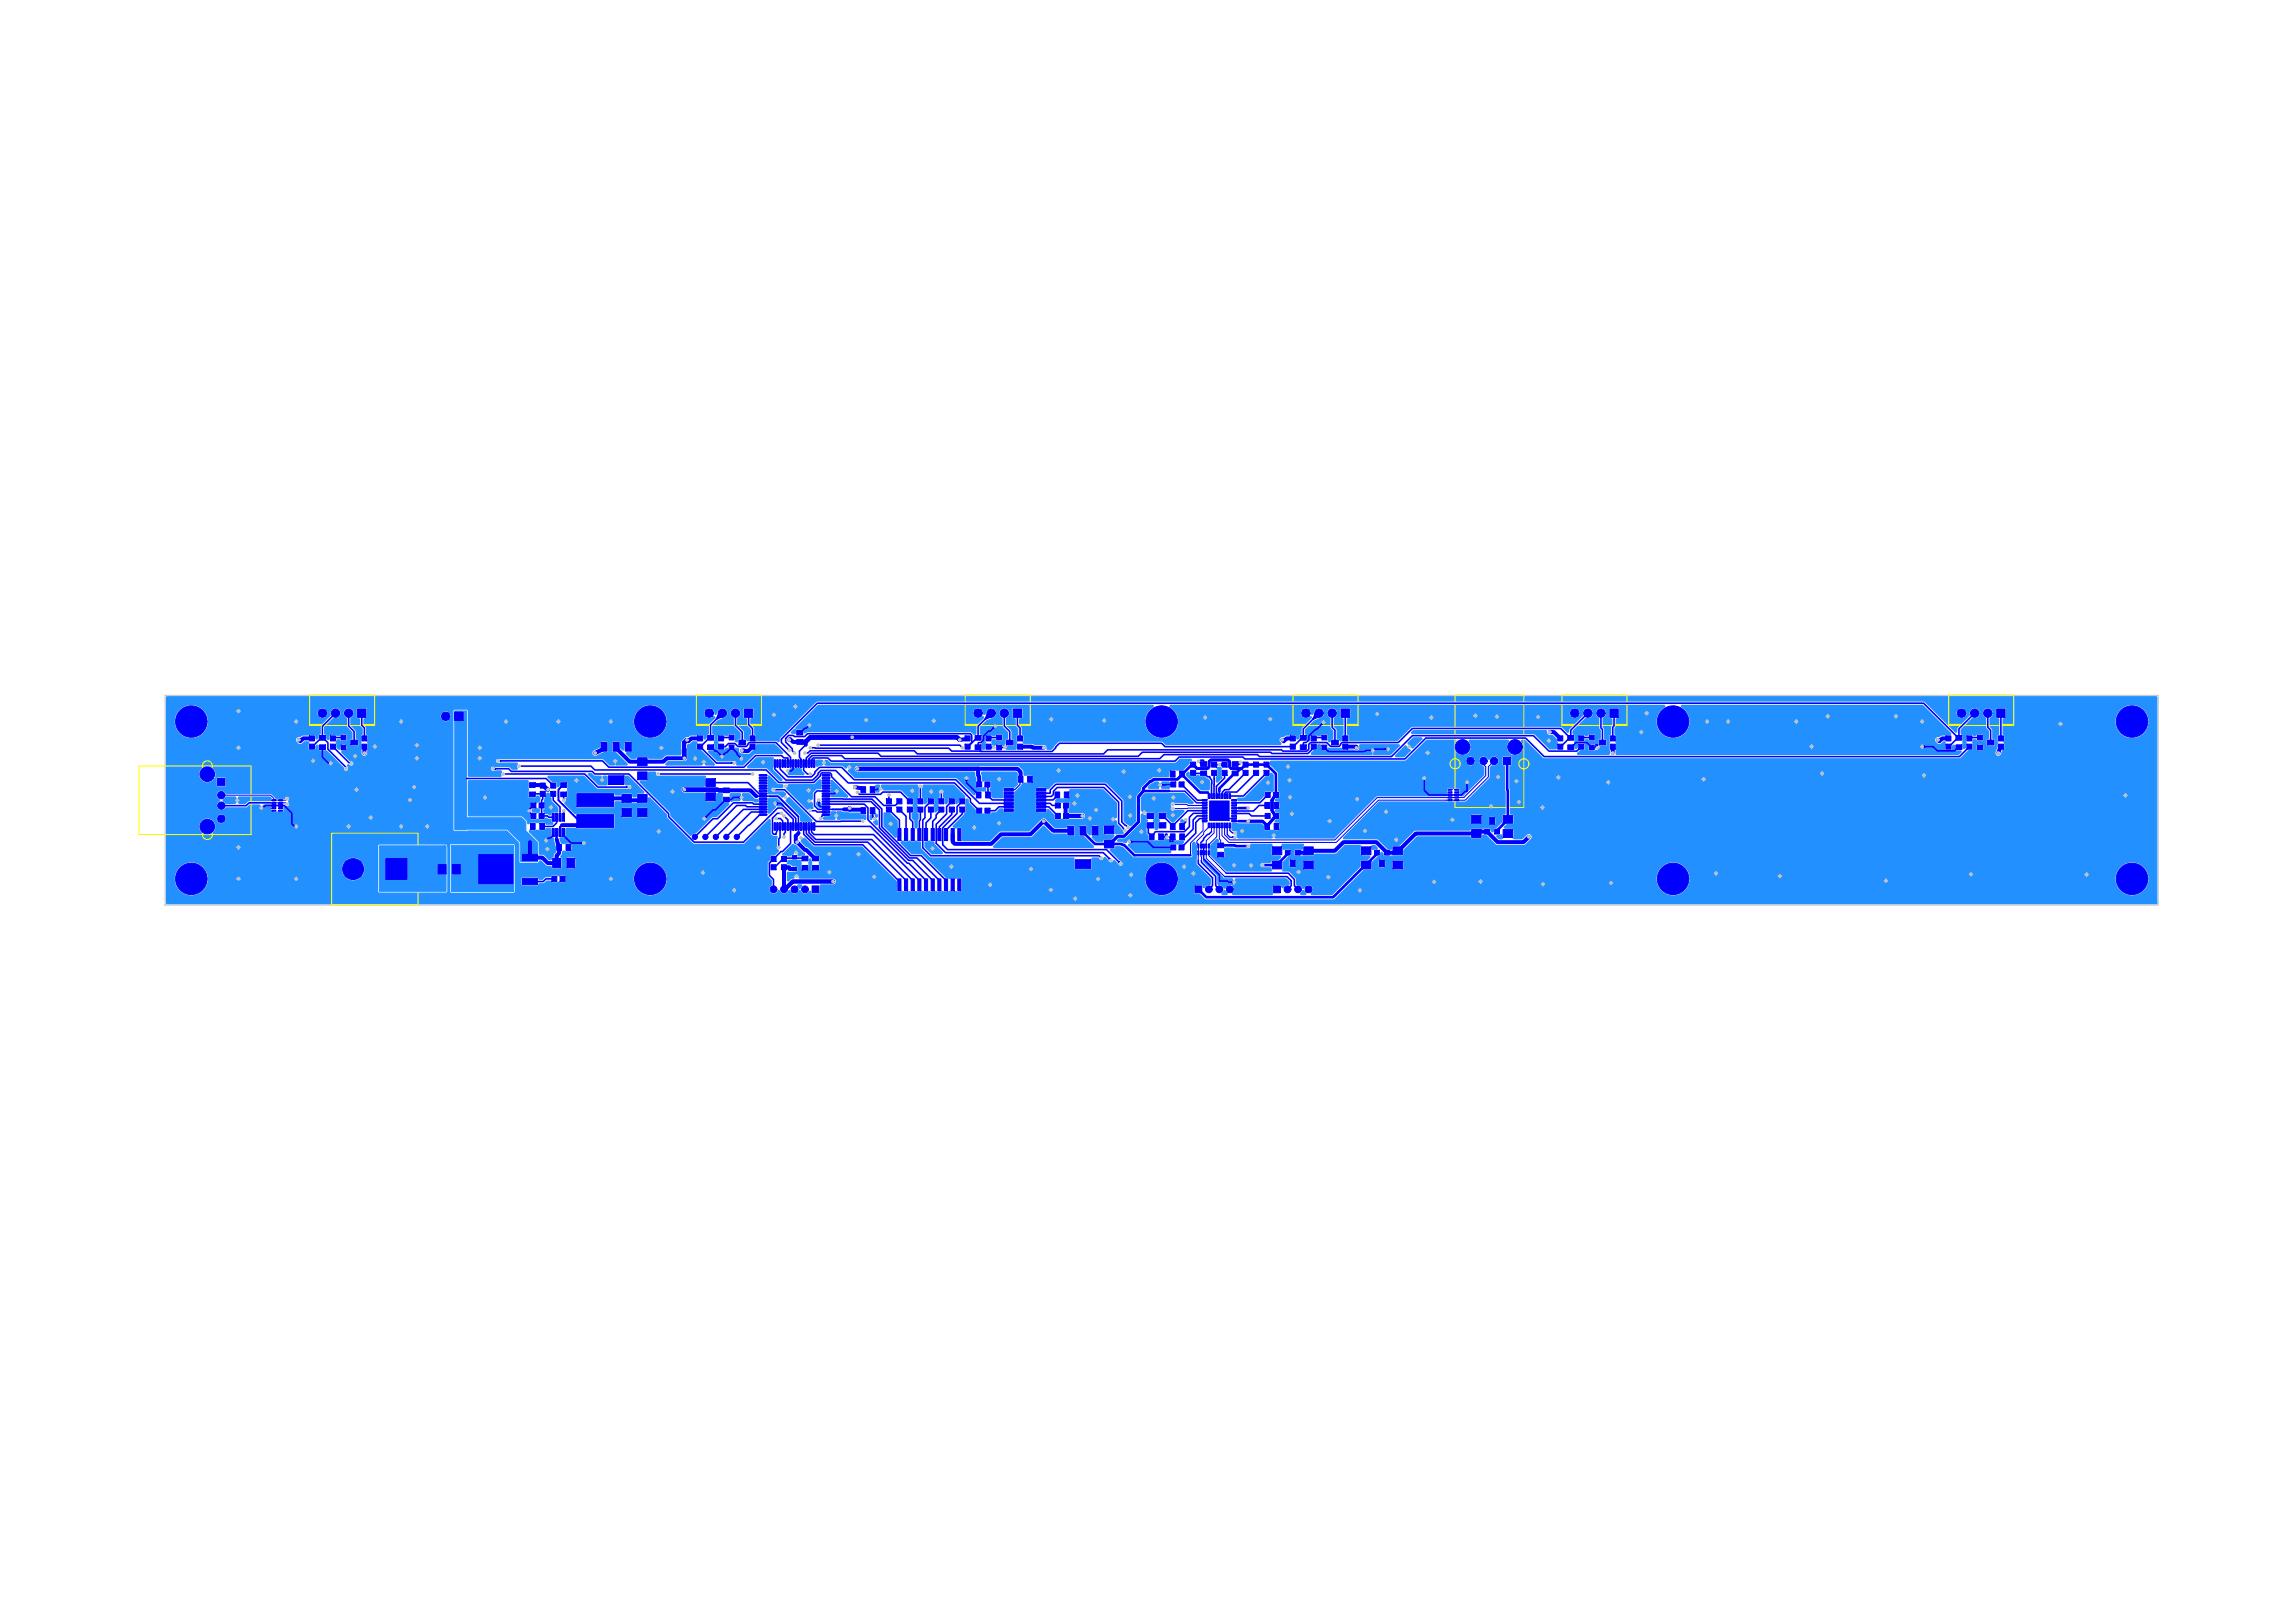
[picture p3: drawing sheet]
<svg xmlns="http://www.w3.org/2000/svg" width="297mm" height="210mm" viewBox="0 0 297 210" stroke-linecap="round" stroke-linejoin="round" font-family="sans-serif">
<defs><g id="words">
<text font-size="10.2" fill="#00f" x="97.7" y="106.6">U1</text>
<text font-size="10" fill="#c0c0c0" x="187.7" y="98.5">J12</text>
<text font-size="9.8" fill="#c0c0c0" x="20" y="107.1">J13</text>
<text font-size="9.4" fill="#c0c0c0" x="42.8" y="115.8">J9</text>
<text font-size="8.1" fill="#00f" x="115.8" y="114.2">U10</text>
<text font-size="5.7" fill="#00f" x="74" y="107">L1</text>
<text font-size="5.5" fill="#c0c0c0" x="61.4" y="114.5">Q7</text>
<g font-size="5.4" fill="#c0c0c0">
<text x="77.5" y="100.8">U2</text>
<text x="137.9" y="111.6">U9</text>
</g>
<g font-size="4.8" fill="#00f">
<text x="78.7" y="107.1" transform="rotate(-90 78.7 107.1)">L1x1</text>
<text x="78.7" y="104.4" transform="rotate(-90 78.7 104.4)">L1x2</text>
</g>
<text font-size="4.5" fill="#00f" x="155.5" y="106.5">U5</text>
<text font-size="4.4" fill="#2291ff" x="214.2" y="95">H7</text>
<text font-size="4.4" fill="#c0c0c0" x="148.1" y="115.3">H6</text>
<g font-size="4.1" fill="#00f">
<text x="85.6" y="95.4" transform="rotate(-90 85.6 95.4)">H3x1</text>
<text x="151.7" y="115.8" transform="rotate(-90 151.7 115.8)">H6x1</text>
</g>
<g font-size="4" fill="#ff0">
<text x="40" y="93.4">J7</text>
<text x="90" y="93.4">J6</text>
<text x="202" y="93.4">J3</text>
<text x="252.1" y="93.4">J2</text>
</g>
<g font-size="4" fill="#c0c0c0">
<text x="124.8" y="93.4">J5</text>
<text x="167.2" y="93.4">J4</text>
</g>
<g font-size="3.8" fill="#c0c0c0">
<text x="82.3" y="100.9">C13</text>
<text x="142.7" y="109.7">C40</text>
<text x="164.4" y="112.4">C30 C29</text>
<text x="175.9" y="112.4">C35 C34</text>
</g>
<text font-size="3.8" fill="#00f" x="190.2" y="108.3">C38 C39</text>
<g font-size="3.2" fill="#c0c0c0">
<text x="98.7" y="115.9">J1</text>
<text x="153.7" y="116.6">J11</text>
</g>
<text font-size="3.2" fill="#00f" x="163.8" y="116.6">J10</text>
<text font-size="3" fill="#00f" x="71" y="107.8">U3</text>
<text font-size="2.7" fill="#00f" x="46.7" y="113.8" transform="rotate(-90 46.7 113.8)">J9x2</text>
<g font-size="2.6" fill="#c0c0c0">
<text x="102.9" y="96.3">C7</text>
<text x="68.3" y="103.1">C21R22R21C15</text>
</g>
<text font-size="2.5" fill="#00f" x="158.7" y="106.2" transform="rotate(-90 158.7 106.2)">U5x37</text>
<g font-size="2.3" fill="#c0c0c0">
<text x="124.6" y="96.9">R13C9R14 Q4R12</text>
<text x="153.8" y="100.3">R32C31R33R34C33R37R36R35</text>
<text x="201.3" y="96.9">R6C4R7 Q2R4</text>
<text x="99.5" y="112.5">R8R5 C5C6</text>
</g>
<g font-size="2.1" fill="#2291ff">
<text x="192" y="107.6">U8</text>
<text x="166.2" y="111.9">U6</text>
<text x="177.8" y="111.9">U7</text>
</g>
<g font-size="1.9" fill="#00f">
<text x="35" y="104.9">D2</text>
<text x="187.2" y="103.5">D4</text>
</g>
<text font-size="1.9" fill="#c0c0c0" x="148.4" y="106.9">Y1</text>
<text font-size="1.7" fill="#00f" x="154.8" y="110.5">D3</text>
<g font-size="1.2" fill="#c0c0c0">
<text x="68.4" y="106">R23</text>
<text x="148.3" y="108.7">C23C26</text>
</g>
<g font-size="1.2" fill="#00f">
<text x="68.4" y="104.7">R24</text>
<text x="81.5" y="105.7" transform="rotate(-90 81.5 105.7)">C18x2 C18x1</text>
<text x="83.5" y="105.7" transform="rotate(-90 83.5 105.7)">C19x2 C19x1</text>
<text x="92.4" y="103.6" transform="rotate(-90 92.4 103.6)">C2x1</text>
<text x="151" y="107.4">C24</text>
<text x="163.4" y="103.3">R38</text>
<text x="143.9" y="109.7" transform="rotate(-90 143.9 109.7)">C40x1 C40x2</text>
<text x="169.7" y="112.4" transform="rotate(-90 169.7 112.4)">C29x2 C29x1</text>
<text x="181.3" y="112.4" transform="rotate(-90 181.3 112.4)">C34x2 C34x1</text>
<text x="191.4" y="108.4" transform="rotate(-90 191.4 108.4)">C38x1 C38x2</text>
</g>
<text font-size="1.2" fill="#2291ff" x="136.2" y="104.7">R27</text>
<g font-size="1.1" fill="#00f">
<text x="42.1" y="92.8" transform="rotate(-90 42.1 92.8)">J7x4</text>
<text x="58.1" y="93.2" transform="rotate(-90 58.1 93.2)">J8x2</text>
<text x="92.1" y="92.8" transform="rotate(-90 92.1 92.8)">J6x4</text>
<text x="93.8" y="92.8" transform="rotate(-90 93.8 92.8)">J6x3</text>
<text x="126.9" y="92.8" transform="rotate(-90 126.9 92.8)">J5x4</text>
<text x="128.6" y="92.8" transform="rotate(-90 128.6 92.8)">J5x3</text>
<text x="169.3" y="92.8" transform="rotate(-90 169.3 92.8)">J4x4</text>
<text x="171" y="92.8" transform="rotate(-90 171 92.8)">J4x3</text>
<text x="204.1" y="92.8" transform="rotate(-90 204.1 92.8)">J3x4</text>
<text x="254.2" y="92.8" transform="rotate(-90 254.2 92.8)">J2x4</text>
</g>
<g font-size="1" fill="#00f">
<text x="190.6" y="99" transform="rotate(-90 190.6 99)">J12x4</text>
<text x="29" y="106.4" transform="rotate(-90 29 106.4)">J13x4</text>
<text x="107.2" y="103.8" transform="rotate(-90 107.2 103.8)">U1x22</text>
<text x="74.2" y="112.3" transform="rotate(-90 74.2 112.3)">C16x2</text>
</g>
<g font-size=".9" fill="#00f">
<text x="203.5" y="97" transform="rotate(-90 203.5 97)">C4x1 C4x2</text>
<text x="253.7" y="97" transform="rotate(-90 253.7 97)">C3x1 C3x2</text>
<text x="103.1" y="115.5" transform="rotate(-90 103.1 115.5)">J1x3</text>
<text x="159.4" y="115.5" transform="rotate(-90 159.4 115.5)">J11x4</text>
<text x="169.6" y="115.5" transform="rotate(-90 169.6 115.5)">J10x4</text>
</g>
<g font-size=".8" fill="#00f">
<text x="81.6" y="97.2" transform="rotate(-90 81.6 97.2)">U2x1</text>
<text x="142" y="108.1" transform="rotate(-90 142 108.1)">U9x1</text>
</g>
<g font-size=".7" fill="#00f">
<text x="133.5" y="101.3" transform="rotate(-90 133.5 101.3)">C22x2</text>
<text x="69.2" y="107.4" transform="rotate(-90 69.2 107.4)">C20x2</text>
<text x="69.2" y="104.6" transform="rotate(-90 69.2 104.6)">R24x2</text>
<text x="138.3" y="103.3" transform="rotate(-90 138.3 103.3)">C27x2</text>
<text x="152" y="107.4" transform="rotate(-90 152 107.4)">C24x1</text>
<text x="165.4" y="107.4" transform="rotate(-90 165.4 107.4)">C36x2</text>
<text x="165.4" y="104.7" transform="rotate(-90 165.4 104.7)">C37x2</text>
<text x="73.8" y="110.1" transform="rotate(-90 73.8 110.1)">C17x2</text>
<text x="73" y="114.1" transform="rotate(-90 73 114.1)">R25x2</text>
</g>
<g font-size=".6" fill="#00f">
<text x="44.7" y="97" transform="rotate(-90 44.7 97)">Q6x2</text>
<text x="94.9" y="97" transform="rotate(-90 94.9 97)">Q5x2</text>
<text x="129.5" y="97" transform="rotate(-90 129.5 97)">Q4x2</text>
<text x="171.6" y="97" transform="rotate(-90 171.6 97)">Q3x2</text>
<text x="256.4" y="97" transform="rotate(-90 256.4 97)">Q1x2</text>
<text x="193.3" y="106.7" transform="rotate(-90 193.3 106.7)">U8x3</text>
<text x="167.5" y="112.2" transform="rotate(-90 167.5 112.2)">U6x3</text>
<text x="179" y="112.2" transform="rotate(-90 179 112.2)">U7x3</text>
</g>
</g></defs>
<path d="M21.4 90h257.8v27.1h-257.8z" fill="none" stroke="#c0c0c0" stroke-width=".13"/>
<path d="M170.5 96.4l-.1 .7-.4 .1-.3 .3v.1h7.7l.1-.1a.39 .39 0 0 1-.2-.5 .39 .39 0 0 1 .5-.2 .43 .43 0 0 1-.1 .7l.1 .1h2.1l1.1-1.2h-5.1a.9 .9 0 0 1-.2 .8h-.4l-.2-.1h-1.4l-.3-.3-1.2 .1-.3-.1-.1 .4h-.8l-.2-.2v-.6zM179.2 97a.36 .36 0 0 1 .7 0 .36 .36 0 0 1-.7 0zM182.7 94.8v.1h15.7l.2 .1 1.9 1.9h.8v-.1l.1-.7-.1-.4-.4-.5a.62 .62 0 0 1-.9-.6h-17.1zM200 95.9a.36 .36 0 0 1 .7 0 .36 .36 0 0 1-.7 0zM182.8 95.5l-.6 .7a.52 .52 0 0 1 .5 .6l1.2-1.2v-.1zM164.4 98.5v.5l.9 .9 .1 .2v2.2l.2 .2v.7l-.1 .1-.4 .1-.1 .2 .1 .1h.5v.9v.2h-.5l-.1 .1 .1 .2h.4l.1 .8-.1 .2h-.4l-.1 .2v.1h.6v1.1h-2l-.2-.2v-.4l-.2-.3h-3.7h-.1v.7l.2 .2a.41 .41 0 0 1 .5 .1 .41 .41 0 0 1 0 .5l.1 .3h4.3a.48 .48 0 0 1 .4-.6 .54 .54 0 0 1 .2 .6h7.5l5.5-5.4h8.9l.1-.1v-.8l.2-.2 .7 .1h.8l.1 .2v.7h.4l2.6-2.6v-.9l-.2-.3a.69 .69 0 0 1-.2-1.1 .69 .69 0 0 1 1.1 .2 .69 .69 0 0 1 .9-.4 .69 .69 0 0 1 .4 .9 .69 .69 0 0 1-.9 .4l-.2 .3v1.2l-.1 .1-3 3.1h-11.3l-4.6 4.7 4.4 .1 1.3 1.2 .4 .1 .2-.4 .9-.1 1.8-1.9 .4-.1h6.9l.3-.2 2.3-.1 .1 .1 .1 .3 .2 .2 .1-.5 .3-.1 .8-.7v-.9v-.1l.4-.2-.1-6-.3-.2v-1l.2-.2h.9l.1-.1a1.23 1.23 0 0 1-.4-1.8l-4.9-.1-.1 .1a1.16 1.16 0 0 1-.1 1.6 1.16 1.16 0 0 1-1.6 0 1.16 1.16 0 0 1-.1-1.6l-3.7-.1-2.6 2.6-.2 .1zM160.3 107.6a.4 .4 0 0 1 .8 0 .4 .4 0 0 1-.8 0zM166.3 99.2a.36 .36 0 0 1 .7 0 .36 .36 0 0 1-.7 0zM166.5 101a.36 .36 0 0 1 .7 0 .36 .36 0 0 1-.7 0zM166.5 103.2a.4 .4 0 0 1 .8 0 .4 .4 0 0 1-.8 0zM166.8 105.3a.36 .36 0 0 1 .7 0 .36 .36 0 0 1-.7 0zM171.7 106.3a.36 .36 0 0 1 .7 0 .36 .36 0 0 1-.7 0zM175.2 103.4a.36 .36 0 0 1 .7 0 .36 .36 0 0 1-.7 0zM184.3 97.4a.4 .4 0 0 1 .8 0 .4 .4 0 0 1-.8 0zM183.9 100.7a.36 .36 0 0 1 .7 0 .36 .36 0 0 1-.7 0zM189.6 98.5a.66 .66 0 0 1 1.3 0 .66 .66 0 0 1-1.3 0zM189.4 101.3a.4 .4 0 0 1 .8 0 .4 .4 0 0 1-.8 0zM176.2 107.5a.36 .36 0 0 1 .7 0 .36 .36 0 0 1-.7 0zM179 105.1a.36 .36 0 0 1 .7 0 .36 .36 0 0 1-.7 0zM180.3 108.7a.36 .36 0 0 1 .7 0 .36 .36 0 0 1-.7 0zM187.5 106.1a.4 .4 0 0 1 .8 0 .4 .4 0 0 1-.8 0zM190.3 105.4h1.4v1.3h-1.4zM192.6 104.3a.36 .36 0 0 1 .7 0 .36 .36 0 0 1-.7 0zM193.4 100.6a.4 .4 0 0 1 .8 0 .4 .4 0 0 1-.8 0zM192.6 105.7h.9v1.1h-.9zM193.7 108.1v.2l.2 .2h.4l-.1-.5zM165.9 109.3l.2 .6 .8-.1 .2 .2-.1 .8-.3 .1-.7 .7v1.1l.9 .1 .8 .9 .1 .7a.95 .95 0 0 1 .8 .5 .68 .68 0 0 1 1.1-.3 .68 .68 0 0 1-.1 1.1h2.7l3.6-3.6 .1-.8 .9-.1 .3-.3-1.2-.2v-1.2l-.1-.1h-1.9l-1 1-.3 .2h-2.5l-.3 .2h-2.3l-.2-.1 .1-.8h1l.1-.6zM166.8 111.2h.9v1.1h-.9zM167.6 112.8a.4 .4 0 0 1 .8 0 .4 .4 0 0 1-.8 0zM168.5 111.3h1.5v1.3h-1.5zM171.5 113.5a.36 .36 0 0 1 .7 0 .36 .36 0 0 1-.7 0zM177.6 109.5v.4l.6-.1-.3-.4zM157.4 108.6l-.7 .8v1.3l2 2h5.8l-.2-.4h-1a.36 .36 0 0 1-.3-.4 .36 .36 0 0 1 .3-.3h1l.2-.3 .9-.1 .3-.3-1.2-.2-.1-1.1 .1-.3h-2.6l-.1 .1a.36 .36 0 0 1-.3 .5l-3-.1-.1 1.2-.9 .1-.2-.2v-1.8l.3-.3-.1-.2zM159.3 112a.36 .36 0 0 1 .7 0 .36 .36 0 0 1-.7 0zM161.5 112a.36 .36 0 0 1 .7 0 .36 .36 0 0 1-.7 0zM155.7 111.2l.1 .3 1.7 1.8 .1 1.1a.95 .95 0 0 1 .8 .5h.1a.79 .79 0 0 1 .8-.5v-.2l.1-.4-1.1-.1-2.4-2.5zM158.4 115.3l-.3 .4h.6v-.1l-.2-.3zM180.6 97.8v.1h1l.8-.8a.52 .52 0 0 1-.5-.6zM168.6 115.3l-.3 .4h.6v-.1l-.2-.3zM110 98.8v.1a.4 .4 0 0 1 .2 .5 .4 .4 0 0 1-.4 .3l.9 .9h13l.2 .1 2.1 2.1h.1l.1-.4 .1-.1h1.2a.24 .24 0 0 0-.1-.3 .24 .24 0 0 0-.3 0h-.9v-1.3l-.2-.8h-15.1a.45 .45 0 0 1-.4-.4 .45 .45 0 0 1 .4-.5h20.7a1.18 1.18 0 0 1 .9 1.3h1.2v.9l-.2 .2h-1h-.2l-.1 .3-.9 .8-.1 2.6-1.3 .1-.1-.1-.1-.4h-.3l-.5 .5h-.6l-.2 .2h-.7l-.2-.1-.2 .1h-.6l-.2-.2-.1-.4-.8-.8-.1-.5-.2-.1v.6l-.1 .2 .1 .2v.8l-1.7 1.7 .4 .2 .2-.1 .6 .1v1.6l3.5 .1 1.3-1.2 3.8-.1 1.6-1.5 .4-.2 1.3 1.3h1.5l.3-.3h.9v1.4l-.9 .1-.3-.3-1.8-.1-1.1-1-1.5 1.5h-3.8l-1.1 1.2 12.8 .1v-.2l-1.2-1.2-.6-.1v-1.4h1l.1 .9 .3 .3h.1l.1-1.2h1v1.4l-.8 .1-.1 .1 .5 .5h.8l.2-.3 1-.1 .3-.3-.1-.1-1.2-.1-.1-1.1 .2-.2h1.3l.1 1.2 1-.1-.3-.6-.6-.6v-.3l-.1-.1a.37 .37 0 0 1-.5 .1 .37 .37 0 0 1 0-.6 .37 .37 0 0 1 .5 .1l.1-.1v-1.8l-1.7-1.7h-4.2l-.1 .1 .1 .2-.1 .9h-1.1l-.6 .1-.1 .1 .1 .1h.5l.2 .1 .2-.1 .8 .1v.8l-.1 .2v.2l.1 .1 1.8 .1a.45 .45 0 0 1 .3 .5 .45 .45 0 0 1-.5 .3l-2.4 .1-.2-.1-.2 .1h-.7l-.2-.2v-.4l-.7-.7h-.1l-.1 .3-.1 .1-1.3-.1v-3.2h1.3l.3 .2 .8-.8 .2-.1h6.5l2.3 2.3v2.7l.9 .7 .6-.7v-3.1l.6-.9 .2-.4 .9-1 .5-.3h2l.1-.1 .1-.8h1.8l.7-.8 .1-.3 .2-.1v-.1h-1.4l-.7 .5zM139 103a.4 .4 0 0 1 .8 0 .4 .4 0 0 1-.8 0zM138.6 104a.4 .4 0 0 1 .8 0 .4 .4 0 0 1-.8 0zM140.6 105.9a.4 .4 0 0 1 .8 0 .4 .4 0 0 1-.8 0zM141.5 104.8a.36 .36 0 0 1 .7 0 .36 .36 0 0 1-.7 0zM124.7 100.7a.36 .36 0 0 1 .7 0 .36 .36 0 0 1-.7 0zM125.7 107.1a.36 .36 0 0 1 .7 0 .36 .36 0 0 1-.7 0zM128.9 106.5a.36 .36 0 0 1 .7 0 .36 .36 0 0 1-.7 0zM136.6 99.7a.36 .36 0 0 1 .7 0 .36 .36 0 0 1-.7 0zM145 99.9a.36 .36 0 0 1 .7 0 .36 .36 0 0 1-.7 0zM145.8 103.1a.36 .36 0 0 1 .7 0 .36 .36 0 0 1-.7 0zM145.9 105.5a.36 .36 0 0 1 .7 0 .36 .36 0 0 1-.7 0zM149.6 99.7a.36 .36 0 0 1 .7 0 .36 .36 0 0 1-.7 0zM149 101.5l-.4 .4v.1l1.3-.1a.55 .55 0 0 1-.1-.6l-.4-.1zM150.4 101.2v.1a.55 .55 0 0 1-.1 .6l.9 .1 .1-.1-.1-.7zM153.7 100l-.2 .2v.1l1.9 1.9h1v-.9a.32 .32 0 0 0-.1-.4l-.4-.3-.7-.1a.3 .3 0 0 0-.5 0h-.8l-.1-.5zM155.2 101.2a.36 .36 0 0 1 .7 0 .36 .36 0 0 1-.7 0zM148.1 102.8l-.4 .5v1.6a.49 .49 0 0 1 .7 .2h1l.1 .8-.3 .3 .3 .3v.8h.2h.1v-.8l.2-.3-.2-.3v-.8h1.2v.6l.8 .7 1.4-1.4-.1-.1h-1.1l-.2 .2a.36 .36 0 0 1 .3 .4 .36 .36 0 0 1-.4 .3 .36 .36 0 0 1-.3-.4l.3-.3a.51 .51 0 0 1-.3-.8 .37 .37 0 0 1 .1-.5 .37 .37 0 0 1 .5 0h1.5l.3 .2h.5l.1-.1-1.3-1.2zM148.9 103.3a.36 .36 0 0 1 .7 0 .36 .36 0 0 1-.7 0zM151.4 103.2a.36 .36 0 0 1 .7 0 .36 .36 0 0 1-.7 0zM152.8 106.2v.2l.3-.1-.1-.2zM147.7 105.5v.9l-.1 .2-1.9 1.9-.3 .1h-.6l-.2 .2 .1 .1h.4l.5 .1a.49 .49 0 0 1 .7-.3 .41 .41 0 0 1 .1 .4 .41 .41 0 0 1-.4 .2l1 1h4.4h.1l-.2-.3v-.8l.8-.1 .2 .1 .7-.1 .1-.1-.1-.1-.5-.1-1.1 .1-.3-.3-.4 .1-.2 .2-1.9-.1-.1-.7-.2-.2-.1-.7v-.7l.2-.3-.2-.1v-.6zM147.3 107.6a.36 .36 0 0 1 .7 0 .36 .36 0 0 1-.7 0zM157.6 99.3l-.1 .2 .1 .2v.6l-.2 .3v.6l.7-.6-.2-.3 .1-.9a.26 .26 0 0 0-.4-.1zM159.9 113.8h-.1a.44 .44 0 0 1 .2 .5 .44 .44 0 0 1-.4 .3 .81 .81 0 0 1-.1 1.1h5h.1v-1.2h1.1h.1l.1 .4a1.08 1.08 0 0 1 .8-.5v-.3l-.3-.4zM160.2 103.3v.3h2.7l.6-.6v-.6h.8h.3l.1-.1v-2l-.3-.2-.1 .4-.6 .1-2.6 2.6zM163.7 101.3a.36 .36 0 0 1 .7 0 .36 .36 0 0 1-.7 0zM127 100l.1 1.1h1.1l.1 .7a.3 .3 0 0 0 0 .6v.6l.2 .2h1.2l.1-1.3h1.4l.4-.4-.1-.3 .1-1.1-.2-.2zM128.9 100.8a.36 .36 0 0 1 .7 0 .36 .36 0 0 1-.7 0zM107.6 101l-.1 1.9 .1 .2h2v-.1l-1.9-2zM107.9 102.4a.36 .36 0 0 1 .7 0 .36 .36 0 0 1-.7 0zM106.6 105.7l-.1 .2 .1 .1h1.4a.48 .48 0 0 1 .1-.9h-.5l-.1 .2a.29 .29 0 0 1-.2 .4zM108.3 105.1a.48 .48 0 0 1 0 .9l3.3-.1 .4 .1v-.4l-.1-.1h-.5l-.3-.3h-1.4a.89 .89 0 0 1-.8-.1zM112.6 105.5v.5h.1l.3-.5zM103.3 114.5l-.1 .1 .3 .3a.26 .26 0 0 0 .1-.4zM113.4 101.7v.7l.2 .1a.26 .26 0 0 0-.1-.4l.3-.4zM113.3 105.5v.1h.2v-.2zM113.1 106.3v.1l.2 .3h.2v-.4zM114.1 101.6l-.1 .1 .3 .5h2.3l1 1h.6v.8l-.1 .2 .1 .2v.7l-.2 .3v.4l.4 .4v.8l.2 .1v-.1v-.8l.2-.3v-.5l-.2-.3v-.7v-.2v-.2v-.6l.2-.3-.1-1.5zM117.7 102.3a.36 .36 0 0 1 .7 0 .36 .36 0 0 1-.7 0zM119.5 101.6l-.1 1.5 .2 .3v.6h.1l.2-.2 .1-.6h.9v.8v.2l.1 .9 .3-.2 .1-.7-.1-.2v-.6l.2-.3v-.4a.37 .37 0 0 1 0-.5 .37 .37 0 0 1 .5 0 .37 .37 0 0 1 .1 .5v.4l.2 .3 .1 .6 .2-.2v-.4l.2-.2h.8l.1 .7 .1 .1 .2-.2v-.6l.8-.1-1.4-1.5zM120.1 102.4a.36 .36 0 0 1 .7 0 .36 .36 0 0 1-.7 0zM102.2 99.5v.1a.46 .46 0 0 1-.2 .5l.1 .1h1.9v-.1l-.3-.3a.27 .27 0 0 0-.1-.3 .27 .27 0 0 0-.3 0h-.9zM105.6 98.4v.7l.7-.1-.1-.6zM102 101.6l-.1 .5 2.5 2.6a.67 .67 0 0 1 .7-.1l-.1-.7a.39 .39 0 0 1-.5 0 .39 .39 0 0 1 0-.5 .39 .39 0 0 1 .5 0l.2-.9 .4-.4 .5-.1 .1-.8-.1-.3-.8 .7zM104.3 102.3a.36 .36 0 0 1 .7 0 .36 .36 0 0 1-.7 0zM102 103.3l-.3 .3 1.8 1.9 .1 .1v.6l.2 .1 1.2-.1v-.1l-2.9-2.8zM105.7 103.9v.3l.2 .2a.29 .29 0 0 0 .3-.2 .29 .29 0 0 0-.1-.3zM106.9 98.4v.6h2l.5 .4 .4-.5-.1-.1h-2.2zM119.7 109v.6l.8 .8h1.4v-.1l-.8-.8-.2 .1a.37 .37 0 0 1 0 .5 .37 .37 0 0 1-.6-.2 .37 .37 0 0 1 .4-.5l.2 .1 .1-.1-.2-.4h-.3a.28 .28 0 0 0-.5 0zM114.4 105.2v1.7l1.5 1.4 .2-2.1-1-.9zM114.9 106.6a.36 .36 0 0 1 .7 0 .36 .36 0 0 1-.7 0zM101.3 110.5v.1h.5l.2 .2 .3-.1 .1-.1 .2-.1a.39 .39 0 0 1 .2-.5 .39 .39 0 0 1 .5 .3l-.1 .4a.33 .33 0 0 0 .6-.1h.3v-.1l-1.1-1-.4-.2zM70.8 102.7l-.1 .4-.2 .2-.1 .3 .2 .3v.7l-.2 .2a.44 .44 0 0 0 .4 .5l.4 .2 .1-.4 .8-.1 .1-.4-.9-.9v-.4l-.2-.2-.1-.4zM70.9 104.5a.36 .36 0 0 1 .7 0 .36 .36 0 0 1-.7 0zM60.6 101.1v4.5h6.9l.7 .6 .2 .4 .2-.2h1.8l.3 .3 .7-.1 .1-.1a.29 .29 0 0 1-.3-.4l-.3-.1-.2-.1-.3 .2h-.7l-.2-.1-.2 .1h-.6l-.2-.2v-.5a.45 .45 0 0 1-.4-.5 .45 .45 0 0 1 .4-.4v-.7h1a.41 .41 0 0 0 .3-.3 .41 .41 0 0 0-.2-.5h-.1l-.3 .3-.9-.1v-2.1v-.1zM62.4 103.2a.36 .36 0 0 1 .7 0 .36 .36 0 0 1-.7 0zM68.5 107.6l1.2 1.3 .1 1.6 .5 .1 .7 .6h.3l.1-.2 .1-.1 .1-.3 .3-.4-.1-.6-.2-1.1-.3-.1-.1-.2v-.9l-.5-.1-.3 .3h-1zM70.3 108.8a.36 .36 0 0 1 .7 0 .36 .36 0 0 1-.7 0zM70.5 109.9a.36 .36 0 0 1 .7 0 .36 .36 0 0 1-.7 0zM68.9 104.8v.3l.6 .1a.27 .27 0 0 0 .2-.5h-.2zM76.2 100.1v.2l1.3 1.3 1-.1v-1h-.5a.4 .4 0 0 1 .2 .5 .4 .4 0 0 1-.5 .3 .43 .43 0 0 1 .1-.8l-1-.1-.3-.3zM86.4 98.6l-.2 .2v.2l4.6-.1a.39 .39 0 0 1 0-.5 .39 .39 0 0 1 .5 0 .39 .39 0 0 1 0 .5l1 .1 .1-.1-1.7-1.7-.6-.1v-.8v-.2v-.1h-.5l-.4 .3-.2 .1v1.7l-.2 .4zM89.6 98.2a.36 .36 0 0 1 .7 0 .36 .36 0 0 1-.7 0zM97.9 98.1l-1.2 1.1 .1 .1 2.4 .1 1.6 1.5 .3 .1v-.2l-1.1-1.2v-1.5zM98.4 98.6a.36 .36 0 0 1 .7 0 .36 .36 0 0 1-.7 0zM83.9 100v1l-1 .1v.1l3.8 3.9 .1 .5 2.5 2.5h.1l.3-.3h.3l1.4-1.4v-.1a.41 .41 0 0 1-.5-.1 .41 .41 0 0 1 0-.5 .41 .41 0 0 1 .5 0 .41 .41 0 0 1 .1 .5l.6-.5 .6-.1 1.5-1.5v-.1l-.8-.1v-1.2h-.7v1.1h-1.4l-.2-.2v-.9l-2.6-.1a.45 .45 0 0 1-.4-.4 .45 .45 0 0 1 .4-.5h2.6v-.9l.2-.3h-5.9a.4 .4 0 0 1-.5-.1 .4 .4 0 0 1-.1-.4zM86.6 102.5a.4 .4 0 0 1 .8 0 .4 .4 0 0 1-.8 0zM94.5 102.7l.1 1 1.1-.2a.51 .51 0 0 1 .1-.7zM96.1 102.7l-.1 .1a.51 .51 0 0 1 .1 .7l1.3 .1 .3 .2h.2a.15 .15 0 0 0 .1-.2 .15 .15 0 0 0-.1-.1l-.4-.1-.6-.7zM99.4 100.4v2.3l1.4 .1 .4 .3 .4-.3-.2-.3h-1.1a.37 .37 0 0 1-.5-.1 .37 .37 0 0 1 0-.4 .37 .37 0 0 1 .5-.1h.9l.1-.3-.7-.1-1.1-1.1zM99.4 103.4v.2v1.3a.22 .22 0 0 0 .2 .3l.7-.8a.37 .37 0 0 1-.4-.3 .37 .37 0 0 1 .3-.4 .37 .37 0 0 1 .4 .3v.3l.7-.1-.8-.8zM102.4 94.7v.2h.4l.1-.5h-.2zM105.8 91.3l-2.8 2.9v.1l1 .1 .1 .4 .4-.1h21l.5 .3 .2-.1 .1-1 .9-1v-.1a.82 .82 0 0 1-1.4-.3 .74 .74 0 0 1 .7-.9 .74 .74 0 0 1 .8 .8h.1l.1-.2a.73 .73 0 0 1 .7-.6 .73 .73 0 0 1 .8 .7 .73 .73 0 0 1-.7 .7 2.41 2.41 0 0 0-1.4 1.1l-.1 .8 .3 .3v1l.1 .7h.2v-.6l.1-.2-.1-.2v-.8l.8-.1 .5 .2 .2-.3 .8 .1v.9h-.8l-.2-.1a.31 .31 0 0 0-.4 .3 .29 .29 0 0 0 .2 .3 .29 .29 0 0 0 .3 0l.1-.2 1 .1 .2-.7 .2-.1v-.7l-.6-.7-.1-1.1a.76 .76 0 0 1-.3-1.1 .76 .76 0 0 1 1.2 0 .76 .76 0 0 1-.3 1.1v.8l.7 .7v1l.3 .1 .1 .2-.1 .7-.8 .1v.3l1 .1v-.1v-.6l.1-.2-.1-.2v-.7l.3-.2v-.6l-.3-.4-.1-1h-.4v-.2v-1.1l.2-.1h1.1l.2 .1v1.1l-.1 .2h-.4v.7l.3 .4 .1 .9 .2 .2-.1 1h1.1l.4 .1h1.1a.6 .6 0 0 1 .5 .7l.5-.1 .9-.9 .2-.1h13.2l.6 .4h14.7l.1-.1a.5 .5 0 0 1-.2-.6 .5 .5 0 0 1 .6-.3 .67 .67 0 0 1 .7-.2h.9l.1 .5h.1l.1-.1 .1-.4 .2-.2v-.7l1.3-1.3-.1-.2a.74 .74 0 0 1-1.2 0 .74 .74 0 0 1 .5-1.1 .74 .74 0 0 1 .9 .8h.1l.1-.2a.74 .74 0 0 1 .8-.6 .74 .74 0 0 1 .7 .7 .74 .74 0 0 1-.7 .7l-.7 .3-1.1 1.2v.4l.3 .3v.6a.13 .13 0 0 0 .1 .1 .13 .13 0 0 0 .1-.1v-.6l.2-.2h.7l.5 .2 .2-.3h.6l.2 .2v.7l.2 .2a.44 .44 0 0 1 .4-.5v-.9l-.4-.5v-1.1a.74 .74 0 0 1-.2-1.2 .74 .74 0 0 1 1.1 0 .74 .74 0 0 1-.3 1.2v1l.4 .4v1.1l.3 .1 .1 .3 .1-.1 .1-.7 .1-.1v-1.9l-.3-.1-.1-.2v-1.1l.2-.1h1.1l.2 .1v1.1l-.1 .2-.4 .1v1.9l.3 .2v.6h6.1l1.8-1.7 .2-.1h19.2l1 .7 .1-.4 1.7-1.7a.74 .74 0 0 1 .6-1 .74 .74 0 0 1 .9 .8 .74 .74 0 0 1-1 .6l-1.7 1.6v.4l.2 .1 .1 .1-.1 1 .1 .6h.1l.2-.1v-.6v-.2v-.8l.8-.1 .5 .2 .2-.3 .8 .1v.9h-.8l-.2-.1a.31 .31 0 0 0-.4 .3l.1 .2-.1 .8h-.5l-.4 .4v.1h4.1l-.1-1.3 .1-.2-.1-.2v-.7l.3-.2v-.9l.1-.3v-.8h-.4v-.2v-1.1l.2-.1h1.1l.1 .1v1.1v.2h-.4v.9l-.2 .4v.7l.3 .2v.7l-.1 .2 .1 .2-.1 1.2 .1 .1h44.1l.4-.3-.1-.1-.7-.1-.1-.6-.2 .1-.1 .5h-.9v-.8v-.2l-.1-.1a.61 .61 0 0 1-.9 .3 .61 .61 0 0 1-.1-.9l.4-.1a.67 .67 0 0 1 .7-.2l.7-.1 .1-.1-3.7-3.6-31.2 .1a2.25 2.25 0 0 1 .5 3.5 2.25 2.25 0 0 1-3.5-.5 2.36 2.36 0 0 1 .9-3l-63.9-.1-.1 .1a2.24 2.24 0 0 1 .6 3.4 2.24 2.24 0 0 1-3.4 0 2.24 2.24 0 0 1 .6-3.4l-.1-.1zM104.4 93.9a.36 .36 0 0 1 .7 0 .36 .36 0 0 1-.7 0zM111.7 93.2a.36 .36 0 0 1 .7 0 .36 .36 0 0 1-.7 0zM120.4 93.3a.4 .4 0 0 1 .8 0 .4 .4 0 0 1-.8 0zM128.4 94a.36 .36 0 0 1 .7 0 .36 .36 0 0 1-.7 0zM135.7 93.1a.36 .36 0 0 1 .7 0 .36 .36 0 0 1-.7 0zM142.5 93.2a.36 .36 0 0 1 .7 0 .36 .36 0 0 1-.7 0zM155.6 92.9a.36 .36 0 0 1 .7 0 .36 .36 0 0 1-.7 0zM164 93.1a.36 .36 0 0 1 .7 0 .36 .36 0 0 1-.7 0zM170.9 93.5a.36 .36 0 0 1 .7 0 .36 .36 0 0 1-.7 0zM177.8 92.4a.36 .36 0 0 1 .7 0 .36 .36 0 0 1-.7 0zM184.8 92.9a.36 .36 0 0 1 .7 0 .36 .36 0 0 1-.7 0zM190.5 92.6a.36 .36 0 0 1 .7 0 .36 .36 0 0 1-.7 0zM193.3 92.7a.36 .36 0 0 1 .7 0 .36 .36 0 0 1-.7 0zM198.6 92.8a.36 .36 0 0 1 .7 0 .36 .36 0 0 1-.7 0zM203 92.3a.75 .75 0 0 1 1.5 0 .75 .75 0 0 1-1.5 0zM206.7 91.7a.75 .75 0 0 1 1.1 .3 .75 .75 0 0 1-.4 1v1.1l.2 .3v1.1l.3 .1v.2v.6l-.2 .2h-.6a.51 .51 0 0 1-.7 .5l-.2 .1h-.7l-.1-.8 .2-.2h.6l.3 .2h.2v-.6l.1-.2 .2-.1v-.9l-.2-.4v-1.2a.8 .8 0 0 1-.1-1.3zM212.7 92.3a.36 .36 0 0 1 .7 0 .36 .36 0 0 1-.7 0zM212 94.7a.36 .36 0 0 1 .7 0 .36 .36 0 0 1-.7 0zM220.5 93.4a.36 .36 0 0 1 .7 0 .36 .36 0 0 1-.7 0zM223.2 93.4a.36 .36 0 0 1 .7 0 .36 .36 0 0 1-.7 0zM232 93.4a.4 .4 0 0 1 .8 0 .4 .4 0 0 1-.8 0zM234 96.6a.36 .36 0 0 1 .7 0 .36 .36 0 0 1-.7 0zM236.1 92.7a.36 .36 0 0 1 .7 0 .36 .36 0 0 1-.7 0zM244.9 92.7a.36 .36 0 0 1 .7 0 .36 .36 0 0 1-.7 0zM248.3 93.4a.36 .36 0 0 1 .7 0 .36 .36 0 0 1-.7 0zM248.3 96.6a.36 .36 0 0 1 .7 0 .36 .36 0 0 1-.7 0zM28.9 103.5l.4 .5 1.1-.1a.54 .54 0 0 1 .1-.7l-1.2-.1zM30.9 103.2a.54 .54 0 0 1 0 .7l.8 .1 .5-.4h2.8a.27 .27 0 0 0-.1-.5zM21.6 90.2l-.1 26.7h.1h257.3h.1v-26.6l-.1-.1zM256.7 91.7a.75 .75 0 0 1 1.1 .3 .75 .75 0 0 1-.3 1v1l.3 .5v1l.3 .1 .1 .2v.6l-.2 .2h-.9l-.2-.2v-.6l.1-.2 .2-.1v-.9l-.3-.4v-1.2a.8 .8 0 0 1-.2-1.3zM58.7 91.8h1.7h.1l.1 .2v8.4h4.2v-.6h-.7a.43 .43 0 0 1-.5 0 .43 .43 0 0 1-.1-.5l.3-.2 2 .1 .5 .3h.5l.1-.1a.51 .51 0 0 1 0-.6h-2.1a.43 .43 0 0 1-.5 0 .43 .43 0 0 1-.1-.6l.2-.1 13.5 .1 .3 .1 .7 .7h.5l.1-.1a.37 .37 0 0 1-.2-.6 .37 .37 0 0 1 .6 0 .37 .37 0 0 1-.2 .6l.1 .1h1.2l.1-.1-1.4-1.5-.5-.1-.1-1.2 .2-.2 .9 .1 .1 .8 .3 .3 .1-.1 .1-1h1v1.3l-.7 .1-.1 .1 .7 .6h.5l.3-.2h1.2l.3 .2h1.6l.5-.4h.2h1.7l.1-.1v-1.5a1 1 0 0 1 .9-.8l.4-.2 1.5-.1 .2 .2v.4h.1l.1-.1 .1-.4 .2-.2 .1-1.2 .7-.8v-.1a.82 .82 0 0 1-1.3-.3 .74 .74 0 0 1 .6-.9 .74 .74 0 0 1 .8 .8h.1l.1-.2a.73 .73 0 0 1 .8-.6 .73 .73 0 0 1 .7 .7 .73 .73 0 0 1-.7 .7 2.1 2.1 0 0 0-1.3 .9v1l.3 .3v1.8l-.2 .2h-.5l-.1 .1 1.1 1.2h1.8a.65 .65 0 0 1 .7 .2l.1 .3h.7l1.5-1.5h3.5l.1-.1-1-1h-2.2l-.1 .1-.1 .6-.4 .1a1.04 1.04 0 0 1-1.3 .4 .53 .53 0 0 1-.6-.7l-.3-.1-.1 .4h-.1h-.7h-.1l-.1-.3a.24 .24 0 0 0-.2 0 .24 .24 0 0 0-.2 .2h-.9v-2l.8-.1 .5 .2 .2-.3h.7l.1 .2v.8l.3 .1a.43 .43 0 0 1 .3-.5v-.6l-.8-.9-.1-1a.74 .74 0 0 1-.2-1.2 .74 .74 0 0 1 1.1 0 .74 .74 0 0 1-.2 1.2v.7l.8 .9v.9l.5 .3v-.6l.3-.2v-.6l-.5-.5-.1-.9h-.3l-.1-.2v-1.1l.2-.1h1.2l.1 1.2-.1 .2h-.3l-.1 .6 .5 .6 .1 .8 .2 .2v.6h2.5l.3 .2 .1-.1 .1-.5 4.6-4.6 .2-.1h143.2l.2 .1 3.9 3.9h.1l.1-.6 1.6-1.5a.74 .74 0 0 1 .6-1 .74 .74 0 0 1 .8 .8 .74 .74 0 0 1-1 .6l-1.5 1.5v.4l.3 .3-.1 1 .1 .6h.2l.1-.1 .1-.6-.1-.2v-.8l.8-.1 .5 .2 .2-.3 .8 .1v.9h-.8l-.2-.1a.31 .31 0 0 0-.4 .3l.1 .2-.1 .8h-.5l-1 1-.2 .1h-53.7l-.2-.1-2.3-2.3-.4 .1a1.22 1.22 0 0 1 .1 1.4 1.22 1.22 0 0 1-1.4 .5v1.2l-.3 .2 .1 6 .4 .2 .1 .1v1l-.2 .2h-.8l-.3 .4 1.2 .1 .1 1.3h1l.6-.5a.45 .45 0 0 1 .6 0 .45 .45 0 0 1 0 .6l-.7 .7-.3 .1h-3.3l-.4-.1-1.1-1.2h-.4l-.1 .1-.1 .3-.1 .1h-1.2l-.3-.3h-6.7l-1.8 1.7v.7l-2.5 .1h-.1l-.1-.3-.2-.2-.1 .5-.3 .1-.7 .7-.1 1-1.1 .1-3.7 3.7-.2 .1h-16.4l-.3-.1-.6-.7h-.6l-.2-.2 .1-1h1h.1l.1 .3h.1a.92 .92 0 0 1 .8-.4l-.1-.7-1.8-1.8 .1-2.5-.3-.4-.2 .2v1.2a.35 .35 0 0 1 0 .4 .35 .35 0 0 1-.3 .2h-7.3l-1.4-1.3-.4-.1h-.5l-.2 .3h-.5v.2l1.2 1.2a.42 .42 0 0 1 .4 .4 .42 .42 0 0 1-.3 .4l-.3-.1-.5-.6h-.1a.43 .43 0 0 1-.5 .3 .43 .43 0 0 1-.4-.4l-.2-.3h-.1a.43 .43 0 0 1-.5 .3 .43 .43 0 0 1-.4-.3l-.7 .1v1.3l-.2 .2-2.1-.1-.1-1.4-.1-.1h-18.4h-.2l-1-1.1-.1-.9h-.4a.28 .28 0 0 0-.4 0h-.4l-.2-.2-.3 .2h-.4a.23 .23 0 0 0-.2-.1 .23 .23 0 0 0-.2 .2l1.3 1.3h1.3l.2 .1 3 3h.2a.28 .28 0 0 0 .4 0h.5l.2 .2 .2-.2 .6 .1v1.7l-.2 .2h-.4a.28 .28 0 0 0-.4 0h-.5l-.2-.1-.2 .1h-.4a.28 .28 0 0 0-.5 0h-.4l-.2-.1-.2 .1h-.4a.28 .28 0 0 0-.5 0h-.4l-.2-.1-.3 .1h-.4a.28 .28 0 0 0-.4 0h-.4l-.2-.1-.3 .1h-.4a.28 .28 0 0 0-.4 0l-.6-.1-.1-1.3-4.4-4.5h-6.2l-.2-.1-1-1-.4 .3v.1l1.8 1.7 .5 .1 .1 1.9-.2 .2-.9-.1v-1.1l-.2-.4h-.1v.4v1l-.2 .2-.9-.1v-1.1l-.1-.2-1.5-.1-.1 .5h.4l.2 .2 .6 .1 .2 .1-.1 .6-.3 .1h-1v1.1h.1l.4-.3 .3-.1a.53 .53 0 0 1 .3-.6 .47 .47 0 0 1 .4 .6h4.4a.45 .45 0 0 1 .4 .5 .45 .45 0 0 1-.4 .4h-1.6l-.1 1-.2 .2h-.8h-.2l-.1-.4a.73 .73 0 0 1-.7 .4 .73 .73 0 0 1-.6-.5 .72 .72 0 0 1-.7 .5 .72 .72 0 0 1-.7-.5 .72 .72 0 0 1-.7 .5 .72 .72 0 0 1-.6-.5 .67 .67 0 0 1-1.1 .4 .67 .67 0 0 1 .1-1.1v-.6l-.6-.6 .1-1.7 .2-.3 .1-.6 .6-.1 .5-.5a.55 .55 0 0 1-.2-.7v-1.1l-.5-.1-.3-.3-.1-1.8-3.3 3.2h-6.5l-.2-.1-3.3-3.3-.1-.5-2.2-2.2-.1 .1v.5l-.2 .2h-3.2l-.3-.2h-.5l-.1 .1v.5l-.2 .2-4.9-.1-.1-1.8 .2-.2h4.8l.1 .1 .2 .3h.5l.3-.3h1.2l.1 .1 .2 .4h.3l.1-.4 .9-.1-2-2.1h-.3h-.1v1l.1 .1 .3-.1a.36 .36 0 0 1 .5 .4 .36 .36 0 0 1-.5 .3l-4.1-.1-1.7-1.6h-4.6v.1l.6 .5 .5 .1 .1 .6 .2-.1 .1-.5h1.1v1.9l-.2 .2v.3l-.2 .4 1.3 1.3 5-.1 .2 .2v1.7l-.2 .2h-6.2v1.1h-.7v.1l.1 .5 .2 .1h1.2v.9l-.2 .2h-1l-.1 .4-.1 .3 .1 .2v1.2l-.2 .2-1.1-.1-.1-.2-.6-.1-.8-.7-.1 .1-.1 .2-.2 .1h-2.1l-.2-.1-.1-.2v-2.4l-1.6-1.5-4.9-.1-.2 .1h-1.7l-.1-.2v-15.3zM195.8 101.1a.36 .36 0 0 1 .7 0 .36 .36 0 0 1-.7 0zM196.1 103.8a.4 .4 0 0 1 .8 0 .4 .4 0 0 1-.8 0zM178.3 111.2h.9v1.1h-.9zM180.1 111.3h1.5v1.3h-1.5zM185.2 114.1a.36 .36 0 0 1 .7 0 .36 .36 0 0 1-.7 0zM191.2 114.1a.36 .36 0 0 1 .7 0 .36 .36 0 0 1-.7 0zM199.2 104.5a.36 .36 0 0 1 .7 0 .36 .36 0 0 1-.7 0zM199.3 114.4a.36 .36 0 0 1 .7 0 .36 .36 0 0 1-.7 0zM201.3 100.6a.36 .36 0 0 1 .7 0 .36 .36 0 0 1-.7 0zM207.7 101.2a.36 .36 0 0 1 .7 0 .36 .36 0 0 1-.7 0zM208.1 114.3a.36 .36 0 0 1 .7 0 .36 .36 0 0 1-.7 0zM214.2 113.7a2.25 2.25 0 0 1 4.5 0 2.25 2.25 0 0 1-4.5 0zM220 100.8a.4 .4 0 0 1 .8 0 .4 .4 0 0 1-.8 0zM221.6 113a.4 .4 0 0 1 .8 0 .4 .4 0 0 1-.8 0zM229.9 113.4a.36 .36 0 0 1 .7 0 .36 .36 0 0 1-.7 0zM235.4 100.1a.36 .36 0 0 1 .7 0 .36 .36 0 0 1-.7 0zM243.6 114a.36 .36 0 0 1 .7 0 .36 .36 0 0 1-.7 0zM248.6 100.3a.36 .36 0 0 1 .7 0 .36 .36 0 0 1-.7 0zM254.6 113.1a.36 .36 0 0 1 .7 0 .36 .36 0 0 1-.7 0zM255.7 96.3h.9v.9h-.9zM175.6 115.2a.36 .36 0 0 1 .7 0 .36 .36 0 0 1-.7 0zM154 113a.4 .4 0 0 1 .8 0 .4 .4 0 0 1-.8 0zM138.8 116.3a.36 .36 0 0 1 .7 0 .36 .36 0 0 1-.7 0zM141.7 113.8a.36 .36 0 0 1 .7 0 .36 .36 0 0 1-.7 0zM146 113.2a.36 .36 0 0 1 .7 0 .36 .36 0 0 1-.7 0zM145.9 115.9a.36 .36 0 0 1 .7 0 .36 .36 0 0 1-.7 0zM148.1 113.7a2.23 2.23 0 0 1 4.4 0 2.23 2.23 0 0 1-4.4 0zM152.8 112.2a.4 .4 0 0 1 .8 0 .4 .4 0 0 1-.8 0zM122.7 112.2a.36 .36 0 0 1 .7 0 .36 .36 0 0 1-.7 0zM127.8 114.5a.36 .36 0 0 1 .7 0 .36 .36 0 0 1-.7 0zM133 112.5a.36 .36 0 0 1 .7 0 .36 .36 0 0 1-.7 0zM135.6 115.2a.36 .36 0 0 1 .7 0 .36 .36 0 0 1-.7 0zM106.9 110.5a.4 .4 0 0 1 .8 0 .4 .4 0 0 1-.8 0zM106.9 112.9a.4 .4 0 0 1 .8 0 .4 .4 0 0 1-.8 0zM110.7 110.5a.36 .36 0 0 1 .7 0 .36 .36 0 0 1-.7 0zM112.7 113.5a.4 .4 0 0 1 .8 0 .4 .4 0 0 1-.8 0zM95.5 98.2a.4 .4 0 0 1 .8 0 .4 .4 0 0 1-.8 0zM81.9 113.7a2.25 2.25 0 0 1 4.5 0 2.25 2.25 0 0 1-4.5 0zM90.6 112.9a.36 .36 0 0 1 .7 0 .36 .36 0 0 1-.7 0zM94.6 115.2a.4 .4 0 0 1 .8 0 .4 .4 0 0 1-.8 0zM97.8 109.7a.36 .36 0 0 1 .7 0 .36 .36 0 0 1-.7 0zM73.2 111h1.3v1.4h-1.3zM67.5 113.5h2h.2v.3h.4l.4-.3 .6-.1 .3-.2h.6l.2 .1 .3-.1h.6l.2 .2v.7l-.2 .2h-.6l-.3-.1-.2 .1h-.6l-.2-.3h-.4l-.4 .3-.7 .1v.2l-.2 .1h-1.9l-.2-.2zM75.2 109.1a.36 .36 0 0 1 .7 0 .36 .36 0 0 1-.7 0zM78.7 113.7a.36 .36 0 0 1 .7 0 .36 .36 0 0 1-.7 0zM80.3 104.5h1.5v1.3h-1.5zM82.4 104.5h1.5v1.3h-1.5zM84.9 107.6a.36 .36 0 0 1 .7 0 .36 .36 0 0 1-.7 0zM74.2 101a.36 .36 0 0 1 .7 0 .36 .36 0 0 1-.7 0zM58.2 109.2l.2-.1h8l.2 .1 .1 .2v6l-.1 .1-.2 .1h-8l-.2-.1-.1-.1v-6zM44.7 91.7a.75 .75 0 0 1 1 .3 .75 .75 0 0 1-.3 1v.8l.7 .7v1l.3 .1v.2v.6l-.2 .2h-.8l-.2-.2v-.6v-.2l.3-.1v-.7l-.7-.7v-1.1a.8 .8 0 0 1-.1-1.3zM45.6 97.9a.36 .36 0 0 1 .7 0 .36 .36 0 0 1-.7 0zM38.4 95.4l.8-.3 1.5-.1 .2 .2v.4h.1l.1-.1 .1-.4 .2-.2v-1l1.3-1.3a.76 .76 0 0 1 .6-1 .76 .76 0 0 1 .8 .8 .76 .76 0 0 1-1 .6l-1.1 1.1v.8l.2 .2 .1 .5 .2 .1 .1-.1v-.5l.1-.1h.7l.5 .2 .2-.3 .8 .1v.9h-.8l-.2-.1a.31 .31 0 0 0-.4 .3l.1 .6 .2 .3 .1-.1 .1-.6h.9v.9h-.6l-.1 .1 1.1 1.1a.38 .38 0 0 1 .5 .2 .38 .38 0 0 1-.2 .5 .38 .38 0 0 1-.5-.1h-.1v.1a.39 .39 0 0 1-.1 .7 .39 .39 0 0 1-.5-.5l-2.2-2.1-1-.1-.1-.6-.2 .1-.1 .5h-.9l-.1-.8 .1-.2-.5-.1a.61 .61 0 0 1-.8 .3 .61 .61 0 0 1-.2-.9zM44.7 106.9a.4 .4 0 0 1 .8 0 .4 .4 0 0 1-.8 0zM45.8 102.2a.36 .36 0 0 1 .7 0 .36 .36 0 0 1-.7 0zM42.4 98.8a.36 .36 0 0 1 .7 0 .36 .36 0 0 1-.7 0zM40.1 98.5a.4 .4 0 0 1 .8 0 .4 .4 0 0 1-.8 0zM38 106.9a.36 .36 0 0 1 .7 0 .36 .36 0 0 1-.7 0zM38 113.7a.36 .36 0 0 1 .7 0 .36 .36 0 0 1-.7 0zM28 106a.66 .66 0 0 1 1.3 0 .66 .66 0 0 1-1.3 0zM30.5 109.7a.36 .36 0 0 1 .7 0 .36 .36 0 0 1-.7 0zM30.5 113.7a.36 .36 0 0 1 .7 0 .36 .36 0 0 1-.7 0zM25.7 107a1.15 1.15 0 0 1 2.3 0 1.15 1.15 0 0 1-2.3 0zM22.5 113.7a2.25 2.25 0 0 1 4.5 0 2.25 2.25 0 0 1-4.5 0zM22.5 93.4a2.25 2.25 0 0 1 4.5 0 2.25 2.25 0 0 1-4.5 0zM25.9 99.5a1.18 1.18 0 0 1 1.5-.3 1.18 1.18 0 0 1 .5 1.4h1.3v1.2h-1.2l-.1-1.1a1.17 1.17 0 0 1-1.7 .4 1.17 1.17 0 0 1-.3-1.6zM30.5 92a.36 .36 0 0 1 .7 0 .36 .36 0 0 1-.7 0zM30.5 96.8a.36 .36 0 0 1 .7 0 .36 .36 0 0 1-.7 0zM28.3 102.3a.78 .78 0 0 1 1 .4h5.7l.7 .6h1a.41 .41 0 0 1 .6-.2 .41 .41 0 0 1 0 .7 .39 .39 0 0 1 .1 .5 .39 .39 0 0 1-.6 0l-.1 .5a.26 .26 0 0 1-.2 .4l-.6-.1-.7 .1a.38 .38 0 0 1-.2-.5v-.5h-.9a.39 .39 0 0 1 0 .6 .39 .39 0 0 1-.5 0 .39 .39 0 0 1 0-.6h-1.2l-.5 .4h-2.6a.7 .7 0 0 1-1.2 .1 .7 .7 0 0 1 .3-1.1v-.1a.68 .68 0 0 1-.1-1.2zM38 93.4a.36 .36 0 0 1 .7 0 .36 .36 0 0 1-.7 0zM41 92.3a.73 .73 0 0 1 1.4 0 .73 .73 0 0 1-1.4 0zM46.1 91.6h1.2l.2 .1v1.1v.2h-.4v.7l.3 .4v.9l.3 .2-.1 1.9a.66 .66 0 0 1-.5 .8 .83 .83 0 0 1-.5-.9v-.7l.1-.2-.1-.2v-.7l.2-.2v-.6l-.3-.4v-1h-.4v-.2zM44.1 112.5a1.55 1.55 0 0 1 3.1 0 1.55 1.55 0 0 1-3.1 0zM48.1 96.6a.4 .4 0 0 1 .8 0 .4 .4 0 0 1-.8 0zM47.6 105.8a.36 .36 0 0 1 .7 0 .36 .36 0 0 1-.7 0zM51.5 93.4a.4 .4 0 0 1 .8 0 .4 .4 0 0 1-.8 0zM51.5 106.9a.4 .4 0 0 1 .8 0 .4 .4 0 0 1-.8 0zM53.6 96.4a.36 .36 0 0 1 .7 0 .36 .36 0 0 1-.7 0zM53.6 98.1a.36 .36 0 0 1 .7 0 .36 .36 0 0 1-.7 0zM53.2 101.9a.36 .36 0 0 1 .7 0 .36 .36 0 0 1-.7 0zM52.7 103.5a.36 .36 0 0 1 .7 0 .36 .36 0 0 1-.7 0zM54.9 106.9a.36 .36 0 0 1 .7 0 .36 .36 0 0 1-.7 0zM56.9 92.7a.75 .75 0 0 1 1.5 0 .75 .75 0 0 1-1.5 0zM48.9 109.3l.2-.1h8.4a.36 .36 0 0 1 .4 .3v5.8v.2l-.2 .1h-8.6l-.2-.1-.1-.2v-5.8zM61.7 96.8a.36 .36 0 0 1 .7 0 .36 .36 0 0 1-.7 0zM61.7 98.1a.36 .36 0 0 1 .7 0 .36 .36 0 0 1-.7 0zM65.1 93.4a.36 .36 0 0 1 .7 0 .36 .36 0 0 1-.7 0zM71.9 93.4a.36 .36 0 0 1 .7 0 .36 .36 0 0 1-.7 0zM78.7 93.4a.36 .36 0 0 1 .7 0 .36 .36 0 0 1-.7 0zM77.6 96h1.1v1.2v.1l-.6 .1-.9 .5a.45 .45 0 0 1-.6-.3 .45 .45 0 0 1 .2-.6l.8-.3zM81.9 93.4a2.25 2.25 0 0 1 4.5 0 2.25 2.25 0 0 1-4.5 0zM85.2 96.8a.36 .36 0 0 1 .7 0 .36 .36 0 0 1-.7 0zM93 97.9a.4 .4 0 0 1 .8 0 .4 .4 0 0 1-.8 0zM99.8 92.5a.36 .36 0 0 1 .7 0 .36 .36 0 0 1-.7 0zM102.5 91.4a.4 .4 0 0 1 .8 0 .4 .4 0 0 1-.8 0zM253 92.3a.75 .75 0 0 1 1.5 0 .75 .75 0 0 1-1.5 0zM258.2 91.6h1.2l.2 .1v1.1l-.1 .2-.3 .1v1.9l.2 .2v.7l-.1 .2 .1 .2v.7l-.1 .1-.2 .1a.76 .76 0 0 1-.7 .7l-.3-.4 .3-1.4-.1-.2v-.7l.3-.2v-1.9l-.4-.1-.1-.2zM266.2 93.7a.36 .36 0 0 1 .7 0 .36 .36 0 0 1-.7 0zM269.6 113.2a.36 .36 0 0 1 .7 0 .36 .36 0 0 1-.7 0zM273.6 93.4a2.23 2.23 0 0 1 4.4 0 2.23 2.23 0 0 1-4.4 0zM274.6 102.9a.36 .36 0 0 1 .7 0 .36 .36 0 0 1-.7 0zM273.6 113.7a2.23 2.23 0 0 1 4.4 0 2.23 2.23 0 0 1-4.4 0z" fill="#2291ff" stroke="#2291ff" stroke-width=".17"/>
<g fill="none" stroke="#2291ff" stroke-width=".26">
<path d="M30.6 91.8l.1 .1M30.6 96.5l.1 .1M30.7 92.1l-.1 .2M31 92.1l.1 .2M31.1 91.8l-.1 .1M31.1 96.5l-.1 .1M38.1 93.1l.1 .2M38.2 93.5l-.1 .1M38.4 93.5l.2 .1M38.6 93.1l-.2 .2M40.2 98.2l.2 .1M40.4 98.6l-.2 .1"/>
<path d="M40.6 98.6l.2 .1M40.8 98.2l-.2 .1M42.5 98.5l.2 .2M42.7 98.9l-.2 .1M42.9 98.9l.1 .1M43 98.5l-.1 .2M45.7 97.6l.1 .1M45.8 98l-.1 .1M46.1 98l.1 .1M46.2 97.6l-.1 .1M48.2 96.4l.2 .1M48.4 96.7l-.2 .2"/>
<path d="M48.6 96.7l.2 .2M48.8 96.4l-.2 .1M51.6 93.1l.2 .2M51.8 93.5l-.2 .1M52 93.5l.1 .1M52.1 93.1l-.1 .2M53.7 97.9l.1 .1M53.7 96.2l.1 .1M53.8 98.2l-.1 .2M53.8 96.5l-.1 .2M54 98.2l.2 .2M54 96.5l.2 .2"/>
<path d="M54.2 97.9l-.2 .1M54.2 96.2l-.2 .1M61.8 97.9l.2 .1M61.8 96.5l.2 .1M62 98.2l-.2 .2M62 96.9l-.2 .1M62.2 98.2l.1 .2M62.2 96.9l.1 .1M62.3 97.9l-.1 .1M62.3 96.5l-.1 .1M65.2 93.1l.1 .2M65.3 93.5l-.1 .1"/>
<path d="M65.6 93.5l.1 .1M65.7 93.1l-.1 .2M72 93.1l.1 .2M72.1 93.5l-.1 .1M72.4 93.5l.1 .1M72.5 93.1l-.1 .2M78.8 93.1l.1 .2M78.9 93.5l-.1 .1M79.2 93.5l.1 .1M79.3 93.1l-.1 .2M85.4 96.9l-.1 .1M85.7 96.9l.1 .1"/>
<path d="M89.7 97.9l.1 .1M89.8 98.3l-.1 .1M90.1 98.3l.1 .1M90.2 97.9l-.1 .1M90.8 98.3l.1 .2M90.9 98.7l-.1 .2M91.2 98.7l.1 .2M91.3 98.3l-.1 .2M93.1 97.6l.2 .2M93.3 98l-.2 .1M93.5 98l.2 .1M93.7 97.6l-.2 .2"/>
<path d="M99.9 92.3l.1 .1M100 92.6l-.1 .2M100.2 92.6l.2 .2M100.4 92.3l-.2 .1M102.7 91.2l.1 .1M102.8 91.6l-.1 .1M103 91.6l.2 .1M103.2 91.2l-.2 .1M104.8 94l.2 .1M105 93.6l-.2 .1M110 99.4l.1 .1M110.1 99l-.1 .2"/>
<path d="M111.8 92.9l.1 .2M111.9 93.3l-.1 .1M112.2 93.3l.1 .1M112.3 92.9l-.1 .2M120.6 93l.1 .2M120.7 93.4l-.1 .1M120.9 93.4l.2 .1M121.1 93l-.2 .2M135.8 92.8l.1 .2M135.9 93.2l-.1 .1M136.1 93.2l.2 .1M136.3 92.8l-.2 .2"/>
<path d="M136.7 99.5l.1 .1M136.8 99.8l-.1 .2M137.1 99.8l.1 .2M137.2 99.5l-.1 .1M142.6 93l.1 .1M142.7 93.4l-.1 .1M143 93.4l.1 .1M143.1 93l-.1 .1M145.1 99.6l.2 .1M145.3 100l-.2 .1M145.5 100l.1 .1M145.6 99.6l-.1 .1"/>
<path d="M149.7 99.4l.2 .2M149.9 99.8l-.2 .1M150.1 99.8l.1 .1M150.2 99.4l-.1 .2M155.7 92.6l.1 .1M155.8 93l-.1 .1M156 93l.2 .1M156.2 92.6l-.2 .1M164.1 92.8l.1 .1M164.2 93.2l-.1 .1M164.5 93.2l.1 .1M164.6 92.8l-.1 .1"/>
<path d="M166.4 99l.1 .1M166.5 99.3l-.1 .2M166.7 99.3l.2 .2M166.9 99l-.2 .1M177.3 96.9l.2 .1M177.5 97.2l-.2 .2M177.7 97.2l.1 .2M177.8 96.9l-.1 .1M177.9 92.1l.2 .2M178.1 92.5l-.2 .1M178.3 92.5l.1 .1M178.4 92.1l-.1 .2"/>
<path d="M179.3 96.7l.2 .1M179.5 97.1l-.2 .1M179.7 97.1l.1 .1M179.8 96.7l-.1 .1M182.2 96.8l-.2 .1M182.5 96.4l-.1 .1M212.1 94.5l.1 .1M212.2 94.9l-.1 .1M212.5 94.9l.1 .1M212.6 94.5l-.1 .1M212.8 92l.1 .2M212.9 92.4l-.1 .2"/>
<path d="M220.6 93.1l.1 .2M220.7 93.5l-.1 .1M221 93.5l.1 .1M221.1 93.1l-.1 .2M223.3 93.1l.2 .2M223.5 93.5l-.2 .1M223.7 93.5l.1 .1M223.8 93.1l-.1 .2M232.1 93.1l.2 .2M232.3 93.5l-.2 .1M232.5 93.5l.1 .1M232.6 93.1l-.1 .2"/>
<path d="M234.1 96.4l.2 .1M234.3 96.7l-.2 .2M234.5 96.7l.1 .2M234.6 96.4l-.1 .1M235.5 99.8l.1 .2M236 99.8l-.2 .2M236.2 92.4l.1 .2M236.3 92.8l-.1 .2M236.6 92.8l.1 .2M236.7 92.4l-.1 .2M245 92.4l.2 .2M245.2 92.8l-.2 .2"/>
<path d="M245.4 92.8l.1 .2M245.5 92.4l-.1 .2M248.4 93.1l.2 .2M248.4 96.4l.2 .1M248.6 93.5l-.2 .1M248.6 96.7l-.2 .2M248.8 93.5l.1 .1M248.8 96.7l.1 .2M248.9 93.1l-.1 .2M248.9 96.4l-.1 .1M266.3 93.4l.2 .2M266.5 93.8l-.2 .1"/>
<path d="M266.7 93.8l.1 .1M266.8 93.4l-.1 .2M30.6 113.5l.1 .1M30.7 113.9l-.1 .1M31 113.9l.1 .1M31.1 113.5l-.1 .1M33.6 104.3l.1 .1M33.7 104.7l-.1 .1M34 104.7l.1 .1M34.1 104.3l-.1 .1M38.1 113.5l.1 .1M38.1 106.7l.1 .1"/>
<path d="M38.2 113.9l-.1 .1M38.2 107.1l-.1 .1M38.4 113.9l.2 .1M38.4 107.1l.2 .1M38.6 113.5l-.2 .1M38.6 106.7l-.2 .1M45.9 101.9l.1 .2M46 102.3l-.1 .2M46.2 102.3l.2 .2M46.4 101.9l-.2 .2M47.7 105.5l.1 .2M48.2 105.5l-.1 .2"/>
<path d="M52.8 103.3l.1 .1M52.9 103.7l-.1 .1M53.2 103.7l.1 .1M53.3 103.3l-.1 .1M53.3 101.6l.2 .1M53.5 102l-.2 .1M53.7 102l.1 .1M53.8 101.6l-.1 .1M62.5 103l.1 .1M62.6 103.3l-.1 .2M62.9 103.3l.1 .2M63 103l-.1 .1"/>
<path d="M71 104.2l.2 .2M71.2 104.6l-.2 .1M71.4 104.6l.1 .1M71.5 104.2l-.1 .2M74.3 100.7l.2 .2M74.8 100.7l-.1 .2M75.4 109.2l-.1 .2M75.6 109.2l.2 .2M78.8 113.5l.1 .1M78.9 113.9l-.1 .1M79.2 113.9l.1 .1M79.3 113.5l-.1 .1"/>
<path d="M85 107.3l.1 .2M85.1 107.7l-.1 .2M85.4 107.7l.1 .2M85.5 107.3l-.1 .2M86.8 102.2l.1 .1M86.9 102.6l-.1 .1M87.1 102.6l.2 .1M87.3 102.2l-.2 .1M90.7 112.7l.1 .1M90.8 113l-.1 .2M90.9 105.7l.1 .1M91 106.1l-.1 .1"/>
<path d="M91.1 113l.1 .2M91.2 112.7l-.1 .1M91.2 106.1l.2 .1M91.4 105.7l-.2 .1M94.7 115l.2 .1M94.9 115.3l-.2 .2M95.1 115.3l.2 .2M95.3 115l-.2 .1M107 112.6l.2 .1M107 110.3l.2 .1M107.2 113l-.2 .1M107.2 110.6l-.2 .2"/>
<path d="M107.4 113l.2 .1M107.4 110.6l.2 .2M107.6 112.6l-.2 .1M107.6 110.3l-.2 .1M110.8 110.3l.2 .1M111 110.7l-.2 .1M111.2 110.7l.1 .1M111.3 110.3l-.1 .1M112.9 113.2l.1 .2M112.9 105.7l.1 .1M113 113.6l-.1 .1M113.2 113.6l.2 .1"/>
<path d="M113.3 106.1l.1 .1M113.4 113.2l-.2 .2M113.4 105.7l-.1 .1M113.7 101.8l.1 .2M113.8 102.2l-.1 .1M114.2 101.8l-.2 .2M117.8 102.1l.1 .1M117.9 102.4l-.1 .2M118.2 102.4l.1 .2M118.3 102.1l-.1 .1M120.2 102.2l.2 .1M120.4 102.6l-.2 .1"/>
<path d="M120.6 102.6l.1 .1M120.7 102.2l-.1 .1M124.8 100.5l.1 .1M124.9 100.8l-.1 .2M125.2 100.8l.1 .2M125.3 100.5l-.1 .1M127.9 114.2l.1 .2M128 114.6l-.1 .1M128.2 114.6l.2 .1M128.4 114.2l-.2 .2M129 106.3l.1 .1M129 100.6l.2 .1"/>
<path d="M129.1 106.6l-.1 .2M129.2 101l-.2 .1M129.4 106.6l.1 .2M129.4 101l.1 .1M129.5 106.3l-.1 .1M129.5 100.6l-.1 .1M133.1 112.2l.2 .1M133.3 112.6l-.2 .1M133.5 112.6l.1 .1M133.6 112.2l-.1 .1M135.7 114.9l.1 .1M135.8 115.3l-.1 .1"/>
<path d="M136.1 115.3l.1 .1M136.2 114.9l-.1 .1M138.9 116l.1 .2M139 116.4l-.1 .1M139.1 104.1l.2 .1M139.1 102.7l.2 .1M139.2 116.4l.2 .1M139.3 103.7l-.2 .2M139.3 103.1l-.2 .1M139.4 116l-.2 .2M139.5 103.1l.1 .1M139.6 102.7l-.1 .1"/>
<path d="M140.7 105.6l.2 .2M141.3 105.6l-.2 .2M141.6 104.6l.1 .1M141.7 104.9l-.1 .2M141.8 113.5l.1 .1M141.9 104.9l.2 .2M141.9 113.9l-.1 .1M142.1 104.6l-.2 .1M142.2 113.9l.1 .1M142.3 113.5l-.1 .1M145.8 108.7l.2 .1M145.9 102.9l.2 .1"/>
<path d="M146 105.3l.1 .1M146 115.6l.1 .1M146.1 103.2l-.2 .2M146.1 112.9l.1 .2M146.1 105.7l-.1 .1M146.1 116l-.1 .1M146.2 109l.1 .2M146.2 113.3l-.1 .2M146.3 103.2l.1 .2M146.3 108.7l-.1 .1M146.3 105.7l.2 .1M146.4 116l.1 .1"/>
<path d="M146.4 102.9l-.1 .1M146.5 113.3l.1 .2M146.5 105.3l-.2 .1M146.5 115.6l-.1 .1M146.6 112.9l-.1 .2M147.4 107.4l.1 .1M147.5 107.7l-.1 .2M147.8 107.7l.1 .2M149 103.1l.1 .1M149.1 103.4l-.1 .2M149.4 103.4l.1 .2M149.5 103.1l-.1 .1"/>
<path d="M149.8 101.3l.2 .2M150 101.7l-.2 .1M150.2 101.7l.1 .1M150.3 101.3l-.1 .2M151.5 105.2l.1 .2M151.5 103l.2 .1M151.6 105.6l-.1 .1M151.7 103.3l-.2 .2M151.9 105.6l.1 .1M151.9 103.3l.1 .2M152 105.2l-.1 .2M152 103l-.1 .1"/>
<path d="M154.1 112.8l.2 .1M154.3 113.2l-.2 .1M154.5 113.2l.2 .1M154.7 112.8l-.2 .1M155.4 101.3l-.1 .2M155.6 101.3l.2 .2M159.4 111.7l.1 .1M159.5 112.1l-.1 .1M159.8 112.1l.1 .1M159.9 111.7l-.1 .1M161.6 111.7l.1 .2M161.7 112.1l-.1 .2"/>
<path d="M162 112.1l.1 .2M162.1 111.7l-.1 .2M163.9 101.4l-.1 .1M164.2 101.4l.1 .1M164.5 107.9l.2 .1M164.7 108.2l-.2 .2M164.9 108.2l.1 .2M165 107.9l-.1 .1M166.6 100.7l.1 .2M166.6 102.9l.2 .2M166.7 101.1l-.1 .1M166.8 103.3l-.2 .1"/>
<path d="M166.9 105.1l.1 .1M167 101.1l.1 .1M167 103.3l.1 .1M167 105.4l-.1 .2M167.1 100.7l-.1 .2M167.1 102.9l-.1 .2M167.3 105.4l.1 .2M167.4 105.1l-.1 .1M171.8 106l.1 .1M171.9 106.4l-.1 .1M172 113.6l.1 .2M172.1 113.3l-.1 .1"/>
<path d="M172.1 106.4l.2 .1M172.3 106l-.2 .1M175.3 103.2l.2 .1M175.5 103.5l-.2 .2M175.7 115l.1 .1M175.7 103.5l.1 .2M175.8 115.3l-.1 .2M175.8 103.2l-.1 .1M176.1 115.3l.1 .2M176.2 115l-.1 .1M176.3 107.3l.2 .1M176.5 107.6l-.2 .2"/>
<path d="M176.7 107.6l.1 .2M176.8 107.3l-.1 .1M179.1 104.8l.1 .1M179.2 105.2l-.1 .1M179.4 105.2l.2 .1M179.6 104.8l-.2 .1M184 100.5l.1 .1M184.1 100.8l-.1 .2M185.3 113.9l.1 .1M185.4 114.2l-.1 .2M185.7 114.2l.1 .2M185.8 113.9l-.1 .1"/>
<path d="M187.6 105.8l.2 .2M187.8 106.2l-.2 .2M188 106.2l.2 .2M188.2 105.8l-.2 .2M191.3 113.8l.1 .2M191.4 114.2l-.1 .1M191.7 114.2l.1 .1M191.8 113.8l-.1 .2M192.7 104.1l.1 .1M193.2 104.1l-.2 .1M196.2 103.5l.2 .2M196.4 103.9l-.2 .1"/>
<path d="M196.6 103.9l.2 .1M196.8 103.5l-.2 .2M199.3 104.2l.1 .2M199.4 114.2l.1 .1M199.4 104.6l-.1 .2M199.5 114.5l-.1 .2M199.7 104.6l.1 .2M199.7 114.5l.2 .2M199.8 104.2l-.1 .2M199.9 114.2l-.2 .1M201.4 100.3l.1 .2M201.5 100.7l-.1 .2"/>
<path d="M201.7 100.7l.2 .2M201.9 100.3l-.2 .2M207.8 101l.2 .1M208 101.4l-.2 .1M208.2 114l.1 .2M208.2 101.4l.1 .1M208.3 114.4l-.1 .1M208.3 101l-.1 .1M208.5 114.4l.2 .1M208.7 114l-.2 .2M220.2 100.6l.1 .1M220.3 101l-.1 .1"/>
<path d="M220.5 101l.2 .1M220.7 100.6l-.2 .1M221.7 112.8l.2 .1M221.9 113.2l-.2 .1M222.1 113.2l.2 .1M222.3 112.8l-.2 .1M230 113.1l.1 .2M230.1 113.5l-.1 .1M230.4 113.5l.1 .1M230.5 113.1l-.1 .2M235.6 100.2l-.1 .2M235.8 100.2l.2 .2"/>
<path d="M243.7 113.7l.2 .2M243.9 114.1l-.2 .1M244.1 114.1l.1 .1M244.2 113.7l-.1 .2M248.7 100.1l.1 .1M248.8 100.5l-.1 .1M249 100.5l.2 .1M249.2 100.1l-.2 .1M254.7 112.9l.2 .1M254.9 113.3l-.2 .1M255.1 113.3l.1 .1M255.2 112.9l-.1 .1"/>
<path d="M269.7 112.9l.1 .2M269.8 113.3l-.1 .1M270.1 113.3l.1 .1M270.2 112.9l-.1 .2M274.7 102.7l.2 .1M274.9 103.1l-.2 .1M275.1 103.1l.1 .1M275.2 102.7l-.1 .1"/>
</g>
<g fill="none" stroke="#2291ff" stroke-width=".17">
<path d="M41.4 96.9l-.2 .2M104 94.4l-.2 .2M151.3 99.6l.2 .3M157.3 99.2l.2 .2M83.6 100.8l.3 .2M103.8 112.5l-.2 .2M104.4 112.5l.3 .2M105.2 112.5l-.2 .2M105.8 112.5l.2 .2M113.1 105.2l.2 .2M113.3 101.7l-.2 .2M134 101.9l.2 .2"/>
<path d="M135.4 101.9l-.1 .2M151.5 108.6l-.2 .2M157.6 110.8l-.2 .2M158.2 110.8l.2 .2M164.5 109.5l.3 .2M164.8 110.5l-.3 .2M166 109.5l-.3 .2M176 109.5l.3 .2M176.3 110.5l-.3 .2M177.5 109.5l-.3 .2M194.6 108.2l-.3 .3M195.5 108.2l.3 .3"/>
<path d="M195.8 107.2l-.3 .3"/>
</g>
<g fill="none" stroke="#ff0" stroke-width=".13">
<path d="M40.1 90h8.4v3.9h-8.4zM40.1 93.9h8.4M90.1 90h8.4v3.9h-8.4zM90.1 93.9h8.4M124.9 90h8.4v3.9h-8.4zM124.9 93.9h8.4M167.3 90h8.4v3.9h-8.4zM167.3 93.9h8.4M188.3 90h8.8v14.5h-8.8zM202.1 90h8.4v3.9h-8.4zM202.1 93.9h8.4M252.1 90h8.4v3.9h-8.4z"/>
<path d="M252.1 93.9h8.4"/>
<circle cx="24.7" cy="93.4" r="1.09"/>
<circle cx="43.4" cy="92.3" r=".27"/>
<circle cx="45.1" cy="92.3" r=".27"/>
<circle cx="46.8" cy="92.3" r=".27"/>
<circle cx="95.2" cy="92.3" r=".27"/>
<circle cx="96.8" cy="92.3" r=".27"/>
<circle cx="129.9" cy="92.3" r=".27"/>
<circle cx="131.6" cy="92.3" r=".27"/>
<circle cx="150.3" cy="93.4" r="1.09"/>
<circle cx="172.3" cy="92.3" r=".27"/>
<circle cx="174" cy="92.3" r=".27"/>
<circle cx="205.4" cy="92.3" r=".27"/>
<circle cx="207.1" cy="92.3" r=".27"/>
<circle cx="208.8" cy="92.3" r=".27"/>
<circle cx="216.4" cy="93.4" r="1.09"/>
<circle cx="255.5" cy="92.3" r=".27"/>
<circle cx="257.2" cy="92.3" r=".27"/>
<circle cx="258.9" cy="92.3" r=".27"/>
<circle cx="275.8" cy="93.4" r="1.09"/>
<circle cx="24.7" cy="113.7" r="1.09"/>
<circle cx="84.1" cy="113.7" r="1.09"/>
<circle cx="216.4" cy="113.7" r="1.09"/>
<circle cx="275.8" cy="113.7" r="1.09"/>
</g>
<g fill="#2291ff" stroke="#2291ff" stroke-width=".13">
<path d="M58.4 109.4h8v6h-8z"/>
<path d="M58.8 92h1.6v15.4h-1.6z"/>
<path d="M60 105.8h7.5l.5 .6v1.1l1.5 1.5v2.5h-2.1v-2.5l-1.8-1.7h-5.6z"/>
<path d="M49.1 109.5h8.6v5.8h-8.6z"/>
</g>
<g fill="none" stroke="#00f" stroke-width=".21">
<path d="M41.7 96.7v1.3l.8 .7 .3 .1M41.7 95.5h-.1l-1.2 1.1M41.7 95.5l.7 .6v.9l2.4 2.3v.2M43.1 96.6l2 2.1 .3 .1M43.4 92.3l-1.7 1.7v1.5M44.4 95.4h-1.3v.2M45.1 92.3v1.7l.7 .7v1.4M46.8 92.3v1.6l.3 .3v1.4M63.8 99.5h2l.3 .3h10.5l.3 .4h4.5l5.1 5.1v.4l3.3 3.3h6.4l4.4-4.4h.6l1.4 1.4v.9M64.4 98.5h13.5l.9 .8h17.4l1.6-1.5h3.3l.3 .3h.5v.7M67.2 99.1h9.3l.4 .5h22.2l1.7 1.7h4.5l.8-.9v-.2l.2-.2h1.1l.2 .2v.3l2.6 2.6h3l1.1 1.1h1.5l.6-.5M90.6 96.6l2.1 2.2h2.3"/>
<path d="M90.7 96.6h-.1M91.9 96.7l.6 .5h.2l.7 .7 1.2-1.2 1.3 1.5M91.9 95.5h-.1l-1.1 1.1M91.9 95.5h.1M93.3 96.6h.5l.4-.4h.9l.4 .4h1l.4-.5h3.5l1.9 1.9v.8M93.5 92.3l-1.6 1.5v1.7M94.6 95.4h-1.3v.2M95.2 92.3v1.6l.8 .8v1.4M96.8 92.3v1.5l.6 .5v1.3M100.2 98.8v.7l1.5 1.5h3.4l.7-.7v-.2l.4-.4h1.9l1.6 1.6h13.8l2 2.1v.4l1.2 1.1M100.9 98.8v.7l1 1h3.1l.4-.4v-.2l.6-.6h2.9l1.6 1.6h13.2l3 3.1h3.8M104.8 96.8h17.9l.4 .4h3.7"/>
<path d="M105.8 96.4h18.4l.3 .4M125.7 96.1v-1l-.2-.2h-21l-.4 .4h-1.3l-.2-.1h-.6l-.4 .4v.4l.9 .9v.3l.3 .2M126.8 97.2h.2M128.2 92.3l-1.7 1.7v1.5M128.8 94l-.7 .6h-.2l-.7 .7v.5l-.3 .3h-.3l-.1 .1v.5M129.9 92.3v1.7l.7 .7v1.4M131.6 92.3v1.6l.4 .3v1.4M170 96.6v.1l-.8 .8h-4.7l-.1-.2h-16.6l-.5 .6h-33.3l-.4-.4h-8.7l-.6 .6v.7M170.6 92.3l-2 2v1.2h-.1l-1.2 1.2-16.6-.1-.4-.4h-13.2l-1 1.1-9.3-.1M171.2 93.5l-1.9 1.8v.5l-.3 .3h-.3l-.1 .1v.5M171.3 96.7l.5 .6h4.8l.1-.2h.9l.2-.1h1.8M171.3 95.4h-1.3v.2"/>
<path d="M172.3 92.3v1.8l.4 .4v1.6M174 92.3v3.3M203.1 95.5l-1.2-1.2h-19.2l-1.8 1.8h-7.3l-.4 .5h-1l-.6-.5h-2l-.3 .2v.7l-.2 .2h-3.1l-.2-.2h-22.5l-.5 .6h-24.1l-.4-.4h-13.5l-.3 .2h-.4M204.6 96.6l-.6 .6h-3.6l-2-2h-15.7l-2.7 2.7h-17.1l-.2-.2h-12.1l-.6 .5h-40.7l-.4-.4h-3.8l-.4 .4v.6M205.4 92.3l-2.2 2.2v1M207.1 92.3v1.9l.2 .2v1.7M208.8 92.3v1.6l-.2 .2v1.5M248.7 96.6h1.4l.5 .6h2.3l.5-.5M252.1 96.6l1.2-1.1-4.4-4.5h-143.2l-4.6 4.7v.4l1 1M254.8 96.6l-1.3 1.3h-53.7l-2.4-2.4h-12.9l-2.7 2.7h-20.8l-.2-.2h-8.3l-.5 .5h-44.5l-.4-.4h-1.9l-.2 .2v.5M255.5 92.3l-2.1 2v1.2M256.2 95.4h-1.4v.2"/>
<path d="M257.2 92.3v1.8l.3 .4v1.6M258.9 92.3v3.3M35 103.9h-2.8l-.3 .4h-3.3M35.4 104.2h-1.1l-.3 .4h-.2M36.3 104.2h.5l.9 1v1.4l.4 .4 .2-.1M60.4 100.7h10.3l.9 1M65.1 100.2h10.5l1.7 1.7h4.1M70.2 102.7v.7l-.1 .2v2M71.6 102.7v.9l.9 .8v1.4M72.2 103.6l2.4 2.3h.4M72.9 107.7v.4l1 1h1.6M85.1 100.2h12.3"/>
<path d="M91.9 101.3h4.9l1.4 1.4h.5M95.9 103.2h-1l-.3 .3h-.7l-1.3 1.3h-.3l-1.2 1.1M98.7 104.4h-2.1l-.1-.2h-1.2l-4.1 4.1M98.7 104.1h-1.2l-.1-.2h-2.5l-2.1 2.1h-.6l-2.3 2.3M98.7 104.7h-2.5l-3.6 3.6M98.7 105.1h-1.5l-3.2 3.2M99.5 111.7v1.6l.6 .5v1.3M100.1 102.2h1.4l4.1 4.1h6M102.3 106.9v2.3l-1.1 1h-.2l-.9 1M104 106.9v1.1l1.3 1.3h6.3l4.8 4.8v.4M104.3 106.9v1l1.1 1.1h6.9l4.9 4.9v.6M104.7 106.9v.9l.8 .8h7.3l5.3 5.3v.6"/>
<path d="M105 106.9v.8l.3 .3h7.7l5.9 5.9v.6M105.3 106.9h7.3l4.8 4.8h.2l2.2 2.2v.6M106.9 104.1h4.9l.5 .4v1.6l5.2 5.2h.6l2.6 2.6v.6M106.9 103.7h5.8l1.1 1.1v2.3l3.9 3.9h.9l2.9 2.9v.6M106.9 103.4h5.9l1.3 1.3v2.3l3.7 3.7h1.4l3.2 3.2v.6M110.9 102.5l.3 .3h2.7l.3-.3h2.3l1.2 1.2M112.9 104.9v.8l.2 .2M113.9 102.1l-1 .1M115 104.8l1.4 1.3v1.9M115 102.9v.8M116.4 104.8l.8 .8v2.4M117.7 104.8v1.2l.4 .3v1.7"/>
<path d="M119.1 104.8v1.3l-.2 .1v1.8M119.1 101.8v1.9M120.4 103.7l-.7 .8v1.3l-.3 .3v3.6l1 1h21.8l.3 .3M120.4 104.8v1l-.6 .7v1.5M121.8 102.5v1.2M121.8 104.8l-.7 .6v.4l-.4 .5v1.7M123.1 103.7l-.6 .7v.9l-1.4 1.4v2.4l1.2 1.2h20.4l1 1M123.1 104.8v.6l-1.6 1.6v1M124.5 103.7l-.7 .7v.9l-1.8 1.8v2.2l.6 .6h20.5l1.9 1.9M124.5 104.8v.5l-2.1 2.1v.6M125 100.7v.6l1.6 1.6M127.7 101.5h.1v1.5l.6 .5h2.1"/>
<path d="M130.5 104.4h-1.3l-.5 .5h-1M134.7 104.4h1l1.2 1.2M134.7 104h1.2l.2 .2h.8M134.7 103.1h1.3l.3-.3v-.4l.5-.5h6l1.9 1.9v2.7l.9 1M134.7 102.6l1.2 .1v-.5l.7-.7h6.4l2.1 2.1v2.8l.8 .7M136.8 102.9l-.6 .6h-1.5M146.1 108.9h2.4l.7 .8h2.6M151.8 101.5l-1.7 .1M152.9 101.5l2 2.1h1M155 111.3v.5l1.9 1.8M155.4 111.3v.3l1.9 1.8v1.2l.5 .5M155.7 110.4v.8l2.1 2v.8h1l.2 .2h.6"/>
<path d="M155.7 100.1l.5 .4h.3l.3 .4-.1 2.1M155.9 105.9h-.7l-.5 .5v1.4l-1.8 1.9M155.9 105.3h-1.5l-.5 .5v1.2l-.7 .6h-3.7l-.3 .4v.3h-.2l-.4-.5v-1h.2M155.9 105.6h-1l-.5 .5v1.2l-1.1 1h-.4M155.9 104.9h-2.2l-2 2-1.3-1.3M156.7 107.6l-1 .9v.2l-.3 .3M157.1 100.7v2.3M158.4 100v.7l-1 1M158.4 113.4h8.1l.5 .6M158.6 113h8.1l.8 .8v.8l.4 .5M159.7 105.3h1.9l.3 .3h2.1M161.1 100l-2.1 2.2h-.5a.92 .92 0 0 0-.4 .8"/>
<path d="M162.5 100l-2.5 2.5h-1.4l-.1 .1-.1 .4M163.9 100l-3 3h-1.8M163.9 104.2h-1l-.7 .8-2.5-.1M164 102.9l-1 1h-3.3M184.3 100.7v1.6l.6 .6h2.7M189.8 101.3v1.1h-.3l-.4 .5h-.6"/>
</g>
<g fill="#00f" stroke="#00f" stroke-width=".21">
<path d="M144.7 111.5l.3 .2-.2-.1 .1 .2z"/>
<path d="M179.2 97l.3-.1-.2 .1h.2z"/>
<path d="M150.1 101.5l.3 .1h-.3h.3z"/>
<path d="M91.1 105.9l.3-.2-.2 .2 .1-.2z"/>
<path d="M93.2 97.6l.2 .2-.2-.1 .1 .2z"/>
<path d="M93.4 97.8l.2-.2-.1 .3 .1-.2z"/>
<path d="M125 100.8v.2l.1-.2-.1 .2z"/>
<path d="M248.7 96.6h.3l-.3 .1 .3-.1z"/>
<path d="M146.1 108.9h.3l-.3 .1 .3-.1z"/>
<path d="M75.2 109.1h.3h-.3h.3z"/>
<path d="M94.6 98.8l.3-.1-.2 .1h.2z"/>
<path d="M64.5 98.4l.3 .1h-.3h.2z"/>
<path d="M63.8 99.4l.3 .1h-.3h.2z"/>
</g>
<path d="M158.8 106.8v1.2l.3 .4h.7" fill="none" stroke="#00f" stroke-width=".17"/>
<path d="M159.4 108.4l.3-.1-.2 .1h.2z" fill="#00f" stroke="#00f" stroke-width=".17"/>
<g fill="none" stroke="#00f" stroke-width=".34">
<path d="M160.6 99.5h-1.3l-.2-.2v-.7l-.2-.3h-2.3l-.2 .3v.7l-.2 .2h-1.3l-.6-.6-1.4 1.3M163.9 98.9l1.2 1.2v2.8M195 98.5l.1 7.5M147.9 102.4l-.6 .7v3.3l-1.9 1.8h-.8l-1 1h1.5l.1 .1h.2l1.4 1.4M147.9 102.4h3.3M152.9 100.2l-.6 .6h-3l-.3 .3h-.2l-.9 .9v.4M152.9 100.2l2.3 2.4h1.1M157.9 109.4l3.6 .1M159.8 100.1l-2 1.9v.4M160.2 106.3h3.1l.6 .6M160.2 104.6h1.3M163.9 106.9h.1"/>
<path d="M164.6 103.6v1.3l.4 .7M165 105.6l-1.1 1.3M165 105.6h.1M166.6 110.3l.1 .1M176.8 111.9h-.2l-4.1 4.2h-16.4l-1.1-1M178.1 110.3l.1 .1M193.6 107.5l.1 .1"/>
</g>
<path d="M28.6 102.9h6.4l.4 .4v.3M155.4 110.9v.4M155.6 106.3v1.2l-1.6 1.6v1.6M155.9 104.6h-4.2M156.1 110.4v.7l2.3 2.3M156.4 110.4v.4l2.2 2.2M156.4 106.8v.2l-.7 .7v.3l-.7 .6M157.1 106.8v1l-1 1v.7M157.4 106.8v1.5l-1 1v.2M157.8 106.8v1.8l.1 .1v.7M178.2 103.2h9.4M187.1 103.6h-8.8l-5.4 5.4h-13.9l-.9-.9v-1.3" fill="none" stroke="#00f" stroke-width=".13"/>
<path d="M151.2 102.4h2.1l1.5 1.5h1.1M155.6 106.3h.3" fill="none" stroke="#00f" stroke-width=".19"/>
<path d="M146.8 110.7h7.2" fill="none" stroke="#00f" stroke-width=".31"/>
<path d="M191.9 98.5v.4l.3 .3v1.2l-2.8 2.8M193.3 98.5l-.7 .7v1.4l-3 3h-1.1M151.7 104.1h1.8l.2 .1h2.2M155 108.6l-.2 .2v.3M155 110.4v.9M178.2 103.2l-5.5 5.5h-13.6l-.7-.7v-1.2" fill="none" stroke="#00f" stroke-width=".14"/>
<g fill="none" stroke="#00f" stroke-width=".52">
<path d="M40.4 95.6h-1.2l-.4 .3-.1-.1M47.1 96.6v.8M90.6 95.6h-1.2l-.3 .3-.2-.1-.4 .3v2h-2.2l-.5 .5h-2.7M97.4 96.6l-.6 .6-.8-.1M110.9 99.5h15.6M124.2 95.8l-.4-.4h-19l-.6 .6h-.7M126.5 99.5h5.1l.4 .4v.9M126.5 99.5v.8l.2 .2v1M132 96.6h1.5l.1 .2h1.4M167.3 95.6h-.8l-.4 .3-.2-.1M174 96.6h1.5v.2M200.5 94.7h.5l.9 .9"/>
<path d="M252.1 95.6h-.8l-.4 .3-.2-.1M258.9 96.6l-.4 .8M72 108.6l.3 1.1v.7l-.3 .3v1h-1.1l-.7-.7h-1.6M83.1 103.3v.3h-2v-.3h-4.1v.3M88.5 102.2l8.6 .1 .7 .7M101.4 112.2v1.8M103.1 109l1 1h.2l1.2 1.1M107.8 114.1h-5.2l-1.1 1h-.1M109.2 104.7h.7M109.9 104.7l1.8 .1v.1M109.9 104.6v.1M110.6 101.9l1.1 .2v.1"/>
<path d="M137.9 104.2v1.4h2.1M138.5 107.5h-2.2l-1.3-1.2-1.7 1.7h-3.8l-1.2 1.2h-4.8l-.2-.2v-1M169.3 110.1h3.4l1.1-1.1h4.3l1.3 1.3M191 107.9h-7.8l-2.3 2.2h-.1M192.4 107.6l1.4 1.4h3.3l.7-.7"/>
</g>
<path d="M132 100.8v.1v.6l-.7 .7h-.8" fill="none" stroke="#00f" stroke-width=".16"/>
<g fill="#c0c0c0" stroke="#c0c0c0" stroke-width=".13">
<circle cx="38.3" cy="113.7" r=".17"/>
<circle cx="30.9" cy="113.7" r=".17"/>
<circle cx="75.5" cy="109.1" r=".17"/>
<circle cx="79" cy="113.7" r=".17"/>
<circle cx="95" cy="115.2" r=".17"/>
<circle cx="90.9" cy="112.9" r=".17"/>
<circle cx="107.8" cy="114.1" r=".17"/>
<circle cx="107.3" cy="112.9" r=".17"/>
<circle cx="111.1" cy="110.5" r=".17"/>
<circle cx="107.3" cy="110.5" r=".17"/>
<circle cx="113.1" cy="113.5" r=".17"/>
<circle cx="139.1" cy="116.3" r=".17"/>
<circle cx="135.9" cy="115.2" r=".17"/>
<circle cx="128.1" cy="114.5" r=".17"/>
<circle cx="133.4" cy="112.5" r=".17"/>
<circle cx="146.4" cy="113.2" r=".17"/>
<circle cx="146.2" cy="115.9" r=".17"/>
<circle cx="142.1" cy="113.8" r=".17"/>
<circle cx="145" cy="111.8" r=".17"/>
<circle cx="161.5" cy="109.5" r=".17"/>
<circle cx="154.4" cy="113" r=".17"/>
<circle cx="161.9" cy="112" r=".17"/>
<circle cx="159.7" cy="112" r=".17"/>
<circle cx="175.9" cy="115.2" r=".17"/>
<circle cx="171.9" cy="113.5" r=".17"/>
<circle cx="185.5" cy="114.1" r=".17"/>
<circle cx="191.6" cy="114.1" r=".17"/>
<circle cx="199.6" cy="114.4" r=".17"/>
<circle cx="208.4" cy="114.3" r=".17"/>
<circle cx="222" cy="113" r=".17"/>
<circle cx="230.3" cy="113.4" r=".17"/>
<circle cx="244" cy="114" r=".17"/>
<circle cx="255" cy="113.1" r=".17"/>
<circle cx="270" cy="113.2" r=".17"/>
<circle cx="37.1" cy="104.1" r=".17"/>
<circle cx="37.1" cy="103.4" r=".17"/>
<circle cx="42.8" cy="98.8" r=".17"/>
<circle cx="33.8" cy="104.6" r=".17"/>
<circle cx="40.5" cy="98.5" r=".17"/>
<circle cx="30.9" cy="96.8" r=".17"/>
<circle cx="38.3" cy="106.9" r=".17"/>
<circle cx="38.7" cy="95.8" r=".17"/>
<circle cx="44.8" cy="99.5" r=".17"/>
<circle cx="45.4" cy="98.8" r=".17"/>
<circle cx="48" cy="105.8" r=".17"/>
<circle cx="53.9" cy="98.1" r=".17"/>
<circle cx="53.6" cy="101.9" r=".17"/>
<circle cx="53.9" cy="96.4" r=".17"/>
<circle cx="48.5" cy="96.6" r=".17"/>
<circle cx="46.1" cy="102.2" r=".17"/>
<circle cx="45.9" cy="97.9" r=".17"/>
<circle cx="53" cy="103.5" r=".17"/>
<circle cx="47.1" cy="97.4" r=".17"/>
<circle cx="63.8" cy="99.5" r=".17"/>
<circle cx="64.4" cy="98.5" r=".17"/>
<circle cx="67.2" cy="99.1" r=".17"/>
<circle cx="71.3" cy="104.5" r=".17"/>
<circle cx="62.1" cy="98.1" r=".17"/>
<circle cx="62.7" cy="103.2" r=".17"/>
<circle cx="62.1" cy="96.8" r=".17"/>
<circle cx="65.1" cy="100.2" r=".17"/>
<circle cx="74.6" cy="101" r=".17"/>
<circle cx="85.1" cy="100.2" r=".17"/>
<circle cx="93.4" cy="97.9" r=".17"/>
<circle cx="91.1" cy="98.6" r=".17"/>
<circle cx="89.9" cy="98.2" r=".17"/>
<circle cx="91.1" cy="105.9" r=".17"/>
<circle cx="87" cy="102.5" r=".17"/>
<circle cx="85.2" cy="107.6" r=".17"/>
<circle cx="85.6" cy="96.8" r=".17"/>
<circle cx="88.5" cy="102.2" r=".17"/>
<circle cx="88.5" cy="98.1" r=".17"/>
<circle cx="88.9" cy="95.8" r=".17"/>
<circle cx="96" cy="97.1" r=".17"/>
<circle cx="109.9" cy="99.3" r=".17"/>
<circle cx="110.3" cy="95.4" r=".17"/>
<circle cx="110.9" cy="99.5" r=".17"/>
<circle cx="110.6" cy="101.9" r=".17"/>
<circle cx="109.9" cy="104.6" r=".17"/>
<circle cx="102.1" cy="95.8" r=".17"/>
<circle cx="110.9" cy="102.5" r=".17"/>
<circle cx="111.6" cy="106.3" r=".17"/>
<circle cx="125" cy="100.7" r=".17"/>
<circle cx="113.1" cy="105.9" r=".17"/>
<circle cx="120.5" cy="102.4" r=".17"/>
<circle cx="118" cy="102.3" r=".17"/>
<circle cx="113.9" cy="102.1" r=".17"/>
<circle cx="121.8" cy="102.5" r=".17"/>
<circle cx="115" cy="102.9" r=".17"/>
<circle cx="119.1" cy="101.8" r=".17"/>
<circle cx="129.3" cy="100.8" r=".17"/>
<circle cx="140" cy="105.6" r=".17"/>
<circle cx="139" cy="104" r=".17"/>
<circle cx="139.4" cy="103" r=".17"/>
<circle cx="137" cy="99.7" r=".17"/>
<circle cx="129.3" cy="106.5" r=".17"/>
<circle cx="135" cy="106.3" r=".17"/>
<circle cx="135" cy="96.8" r=".17"/>
<circle cx="151.7" cy="104.6" r=".17"/>
<circle cx="151.7" cy="104.1" r=".17"/>
<circle cx="141" cy="105.9" r=".17"/>
<circle cx="146.2" cy="105.5" r=".17"/>
<circle cx="151.8" cy="103.2" r=".17"/>
<circle cx="149.3" cy="103.3" r=".17"/>
<circle cx="146.2" cy="103.1" r=".17"/>
<circle cx="141.8" cy="104.8" r=".17"/>
<circle cx="145.4" cy="99.9" r=".17"/>
<circle cx="150" cy="99.7" r=".17"/>
<circle cx="153.4" cy="106.1" r=".17"/>
<circle cx="150.1" cy="101.6" r=".17"/>
<circle cx="147.7" cy="107.6" r=".17"/>
<circle cx="151.7" cy="105.5" r=".17"/>
<circle cx="146.1" cy="108.9" r=".17"/>
<circle cx="145.9" cy="107.1" r=".17"/>
<circle cx="145.6" cy="107.5" r=".17"/>
<circle cx="164" cy="101.3" r=".17"/>
<circle cx="155.5" cy="101.2" r=".17"/>
<circle cx="164.8" cy="108.1" r=".17"/>
<circle cx="166.8" cy="101" r=".17"/>
<circle cx="166.6" cy="99.2" r=".17"/>
<circle cx="167.1" cy="105.3" r=".17"/>
<circle cx="166.9" cy="103.2" r=".17"/>
<circle cx="165.9" cy="95.8" r=".17"/>
<circle cx="161.5" cy="106.3" r=".17"/>
<circle cx="161.5" cy="104.6" r=".17"/>
<circle cx="159.8" cy="108.4" r=".17"/>
<circle cx="179.6" cy="97" r=".17"/>
<circle cx="177.6" cy="97.1" r=".17"/>
<circle cx="176.6" cy="107.5" r=".17"/>
<circle cx="179.3" cy="105.1" r=".17"/>
<circle cx="172" cy="106.3" r=".17"/>
<circle cx="175.6" cy="103.4" r=".17"/>
<circle cx="175.5" cy="96.8" r=".17"/>
<circle cx="182.3" cy="96.7" r=".17"/>
<circle cx="192.9" cy="104.3" r=".17"/>
<circle cx="187.9" cy="106.1" r=".17"/>
<circle cx="184.3" cy="100.7" r=".17"/>
<circle cx="196.5" cy="103.8" r=".17"/>
<circle cx="199.6" cy="104.5" r=".17"/>
<circle cx="201.6" cy="100.6" r=".17"/>
<circle cx="208.1" cy="101.2" r=".17"/>
<circle cx="197.8" cy="108.3" r=".17"/>
<circle cx="220.4" cy="100.8" r=".17"/>
<circle cx="234.4" cy="96.6" r=".17"/>
<circle cx="235.7" cy="100.1" r=".17"/>
<circle cx="248.7" cy="96.6" r=".17"/>
<circle cx="248.9" cy="100.3" r=".17"/>
<circle cx="250.7" cy="95.8" r=".17"/>
<circle cx="258.5" cy="97.4" r=".17"/>
<circle cx="275" cy="102.9" r=".17"/>
<circle cx="38.3" cy="93.4" r=".17"/>
<circle cx="30.9" cy="92" r=".17"/>
<circle cx="51.9" cy="93.4" r=".17"/>
<circle cx="65.5" cy="93.4" r=".17"/>
<circle cx="72.2" cy="93.4" r=".17"/>
<circle cx="79" cy="93.4" r=".17"/>
<circle cx="112.1" cy="93.2" r=".17"/>
<circle cx="102.9" cy="91.4" r=".17"/>
<circle cx="100.1" cy="92.5" r=".17"/>
<circle cx="120.8" cy="93.3" r=".17"/>
<circle cx="136" cy="93.1" r=".17"/>
<circle cx="142.9" cy="93.2" r=".17"/>
<circle cx="164.3" cy="93.1" r=".17"/>
<circle cx="155.9" cy="92.9" r=".17"/>
<circle cx="178.2" cy="92.4" r=".17"/>
<circle cx="213" cy="92.3" r=".17"/>
<circle cx="212.3" cy="94.7" r=".17"/>
<circle cx="220.9" cy="93.4" r=".17"/>
<circle cx="236.5" cy="92.7" r=".17"/>
<circle cx="232.4" cy="93.4" r=".17"/>
<circle cx="223.6" cy="93.4" r=".17"/>
<circle cx="248.7" cy="93.4" r=".17"/>
<circle cx="245.3" cy="92.7" r=".17"/>
<circle cx="266.6" cy="93.7" r=".17"/>
</g>
<g fill="#00f" stroke="#00f" stroke-width=".13">
<path d="M72.5 102.5h.8v.6h-.8z"/>
<path d="M72.5 101.3h.8v.6h-.8z"/>
<path d="M171 95.1h.6v.7h-.6z"/>
<path d="M172.3 95.8h.8v.6h-.8z"/>
<path d="M173.7 96.3h.7v.7h-.7z"/>
<path d="M173.7 95.2h.7v.7h-.7z"/>
<path d="M131.6 96.3h.7v.7h-.7z"/>
<path d="M131.6 95.2h.7v.7h-.7z"/>
<path d="M118.7 103.4h.7v.6h-.7z"/>
<path d="M118.7 104.4h.7v.7h-.7z"/>
<path d="M117.4 103.4h.6v.6h-.6z"/>
<path d="M117.4 104.4h.6v.7h-.6z"/>
<path d="M122.8 103.4h.7v.6h-.7z"/>
<path d="M122.8 104.4h.7v.7h-.7z"/>
<path d="M167.6 110h.6v.7h-.6z"/>
<path d="M166.3 110h.6v.7h-.6z"/>
<path d="M136.5 105.3h.7v.6h-.7z"/>
<path d="M137.6 105.3h.7v.6h-.7z"/>
<path d="M136.5 103.9h.7v.7h-.7z"/>
<path d="M137.6 103.9h.7v.7h-.7z"/>
<path d="M136.5 102.5h.6v.8h-.6z"/>
<path d="M152.5 101.2h.7v.6h-.7z"/>
<path d="M151.5 101.2h.6v.6h-.6z"/>
<path d="M157.5 109.1h.8v.6h-.8z"/>
<path d="M157.5 110.3h.8v.6h-.8z"/>
<path d="M124.9 95.2h.6v.7h-.6z"/>
<path d="M124.9 96.3h.6v.7h-.6z"/>
<path d="M93.6 102h.8v.6h-.8z"/>
<path d="M93.6 103.2h.8v.6h-.8z"/>
<path d="M111.4 104.5h.6v.8h-.6z"/>
<path d="M112.6 104.5h.6v.8h-.6z"/>
<path d="M112.6 101.8h.6v.8h-.6z"/>
<path d="M111.4 101.8h.6v.8h-.6z"/>
<path d="M91.5 96.4h.8v.6h-.8z"/>
<path d="M91.5 95.2h.8v.6h-.8z"/>
<path d="M82.5 98.1h1.2v1h-1.2z"/>
<path d="M82.5 99.9h1.2v1h-1.2z"/>
<path d="M41.3 96.4h.8v.6h-.8z"/>
<path d="M41.3 95.2h.8v.6h-.8z"/>
<path d="M71.5 111.1h1v1.2h-1z"/>
<path d="M72 109.3h.6v.7h-.6z"/>
<path d="M91.3 100.8h1.2v1h-1.2z"/>
<path d="M69.8 106.6h.6v.7h-.6z"/>
<path d="M68.5 102.5h.7v.6h-.7z"/>
<path d="M68.5 101.3h.7v.6h-.7z"/>
<path d="M131.7 100.5h.6v.7h-.6z"/>
<path d="M149.9 107.9h.6v.8h-.6z"/>
<path d="M148.7 107.9h.6v.8h-.6z"/>
<path d="M152.6 106.6h.6v.7h-.6z"/>
<path d="M127.5 102.5h.6v.8h-.6z"/>
<path d="M126.3 102.5h.6v.8h-.6z"/>
<path d="M151.4 107.9h.6v.8h-.6z"/>
<path d="M152.6 107.9h.6v.8h-.6z"/>
<path d="M152.6 99.8h.6v.7h-.6z"/>
<path d="M151.4 99.8h.6v.7h-.6z"/>
<path d="M164.6 111.4h1.2v1h-1.2z"/>
<path d="M164.6 109.6h1.2v1h-1.2z"/>
<path d="M155.3 99.8h.8v.6h-.8z"/>
<path d="M155.3 98.6h.8v.6h-.8z"/>
<path d="M159.4 99.8h.8v.6h-.8z"/>
<path d="M159.4 98.6h.8v.6h-.8z"/>
<path d="M176.1 111.4h1.3v1h-1.3z"/>
<path d="M176.1 109.6h1.3v1h-1.3z"/>
<path d="M163.6 106.6h.6v.7h-.6z"/>
<path d="M163.6 103.8h.6v.8h-.6z"/>
<path d="M194.5 105.5h1.2v1h-1.2z"/>
<path d="M194.5 107.4h1.2v1h-1.2z"/>
<path d="M103.8 110.8h.7v.6h-.7z"/>
<path d="M103.8 112h.7v.6h-.7z"/>
<path d="M105.1 112h.8v.6h-.8z"/>
<path d="M105.1 110.8h.8v.6h-.8z"/>
<path d="M103.1 95.7h.8v.6h-.8z"/>
<path d="M103.1 94.5h.8v.6h-.8z"/>
<path d="M168.2 96.4h.8v.6h-.8z"/>
<path d="M168.2 95.2h.8v.6h-.8z"/>
<path d="M126.1 96.4h.8v.6h-.8z"/>
<path d="M126.1 95.2h.8v.6h-.8z"/>
<path d="M102.5 112.2h.6v.5h-.6z"/>
<path d="M102.5 110.7h.6v.5h-.6z"/>
<path d="M35.2 103.5h.5v.1h-.5z"/>
<path d="M35.2 103.8h.5v.1l-.5 .1z"/>
<path d="M35.2 104.1h.5v.2l-.5 .1z"/>
<path d="M35.2 104.5h.5v.1h-.5z"/>
<path d="M35.2 104.9l.5-.1v.2h-.5z"/>
<path d="M36 104.9l.5-.1 .1 .2h-.5z"/>
<path d="M36 104.5h.5l.1 .1h-.5z"/>
<path d="M36 104.1h.5l.1 .2-.5 .1z"/>
<path d="M36.1 103.8h.4l.1 .1-.5 .1z"/>
<path d="M36 103.5h.5l.1 .1h-.5z"/>
<path d="M188.2 103.5h.5v.1h-.5z"/>
<path d="M188.2 103.1h.5v.2h-.5z"/>
<path d="M188.2 102.7h.5v.3h-.5z"/>
<path d="M188.2 102.5h.5v.1h-.5z"/>
<path d="M188.2 102.1h.5v.1l-.5 .1z"/>
<path d="M187.3 102.1h.5v.1l-.5 .1z"/>
<path d="M187.3 102.5h.5v.1h-.5z"/>
<path d="M187.3 102.7h.5v.3h-.5z"/>
<path d="M187.3 103.1h.5v.2h-.5z"/>
<path d="M187.3 103.5h.5v.1h-.5z"/>
<path d="M56.7 111.9h1v1.2h-1z"/>
<path d="M58.5 111.9h1v1.2h-1z"/>
<path d="M105.1 114.6h.8v.9h-.8z"/>
<path d="M164.8 114.6h.9v.9h-.9z"/>
<path d="M154.6 114.6h.9v.9h-.9z"/>
<path d="M194.5 98h1v1h-1z"/>
<path d="M28.2 100.7h.9v1h-.9z"/>
<path d="M258.3 91.7h1.1v1.1h-1.1z"/>
<path d="M208.3 91.7h1.1v1.1h-1.1z"/>
<path d="M173.5 91.7h1.1v1.1h-1.1z"/>
<path d="M131.1 91.7h1.1v1.1h-1.1z"/>
<path d="M96.3 91.7h1.1v1.1h-1.1z"/>
<path d="M46.3 91.7h1v1.1h-1z"/>
<path d="M58.8 92.2h1.1v1h-1.1z"/>
<path d="M49.9 111.1h2.7v2.7h-2.7z"/>
<path d="M255.8 95.1h.7v.7h-.7z"/>
<path d="M257.1 95.8h.9v.6h-.9z"/>
<path d="M205.6 95.1h.6v.7h-.6z"/>
<path d="M205.6 96.4h.6v.6h-.6z"/>
<path d="M206.9 95.8h.8v.6h-.8z"/>
<path d="M128.9 95.1h.7v.7h-.7z"/>
<path d="M130.2 95.8h.9v.6h-.9z"/>
<path d="M94.3 95.1h.7v.7h-.7z"/>
<path d="M95.6 95.8h.9v.6h-.9z"/>
<path d="M44.1 95.1h.6v.7h-.6z"/>
<path d="M45.4 95.8h.8v.6h-.8z"/>
<path d="M67.6 113.7h1.9v.8h-1.9z"/>
<path d="M67.6 110.6h1.9v.8h-1.9z"/>
<path d="M61.9 110.6h4.5v3.8h-4.5z"/>
<path d="M258.5 96.3h.7v.7h-.7z"/>
<path d="M258.5 95.2h.7v.7h-.7z"/>
<path d="M166.9 95.2h.7v.7h-.7z"/>
<path d="M166.9 96.3h.7v.7h-.7z"/>
<path d="M169.6 95.2h.7v.7h-.7z"/>
<path d="M169.6 96.3h.7v.7h-.7z"/>
<path d="M127.6 95.2h.6v.7h-.6z"/>
<path d="M127.6 96.3h.6v.7h-.6z"/>
<path d="M97 96.3h.7v.7h-.7z"/>
<path d="M97 95.2h.7v.7h-.7z"/>
<path d="M90.2 95.2h.7v.7h-.7z"/>
<path d="M90.2 96.3h.7v.7h-.7z"/>
<path d="M93 95.2h.6v.7h-.6z"/>
<path d="M93 96.3h.6v.7h-.6z"/>
<path d="M46.8 96.3h.7v.7h-.7z"/>
<path d="M46.8 95.2h.7v.7h-.7z"/>
<path d="M40 95.2h.7v.7h-.7z"/>
<path d="M40 96.3h.7v.7h-.7z"/>
<path d="M251.7 95.2h.7v.7h-.7z"/>
<path d="M251.7 96.3h.7v.7h-.7z"/>
<path d="M42.7 95.2h.7v.7h-.7z"/>
<path d="M42.7 96.3h.7v.7h-.7z"/>
<path d="M71.2 101.3h.7v.7h-.7z"/>
<path d="M71.2 102.4h.7v.7h-.7z"/>
<path d="M69.9 102.4h.6v.7h-.6z"/>
<path d="M69.9 101.3h.6v.7h-.6z"/>
<path d="M69.7 105.3h.7v.6h-.7z"/>
<path d="M68.7 105.3h.6v.6h-.6z"/>
<path d="M69.7 103.9h.7v.7h-.7z"/>
<path d="M71.4 113.4h.6v.7h-.6z"/>
<path d="M126.4 101.2h.6v.6h-.6z"/>
<path d="M127.4 101.2h.7v.6h-.7z"/>
<path d="M254.5 95.2h.6v.7h-.6z"/>
<path d="M254.5 96.3h.6v.7h-.6z"/>
<path d="M127.4 104.6h.7v.6h-.7z"/>
<path d="M126.4 104.6h.6v.6h-.6z"/>
<path d="M151.5 109.3h.6v.7h-.6z"/>
<path d="M152.5 109.3h.7v.7h-.7z"/>
<path d="M154 99.7h.7v.6h-.7z"/>
<path d="M154 98.6h.7v.7h-.7z"/>
<path d="M156.7 99.7h.7v.6h-.7z"/>
<path d="M156.7 98.6h.7v.7h-.7z"/>
<path d="M158.1 99.7h.7v.6h-.7z"/>
<path d="M158.1 98.6h.7v.7h-.7z"/>
<path d="M163.5 98.6h.7v.7h-.7z"/>
<path d="M163.5 99.7h.7v.6h-.7z"/>
<path d="M162.2 98.6h.6v.7h-.6z"/>
<path d="M162.2 99.7h.6v.6h-.6z"/>
<path d="M160.8 98.6h.7v.7h-.7z"/>
<path d="M160.8 99.7h.7v.6h-.7z"/>
<path d="M164.7 102.5h.7v.7h-.7z"/>
<path d="M163.7 102.5h.6v.7h-.6z"/>
<path d="M163.7 105.3h.6v.6h-.6z"/>
<path d="M164.7 105.3h.7v.6h-.7z"/>
<path d="M208.3 96.3h.7v.7h-.7z"/>
<path d="M208.3 95.2h.7v.7h-.7z"/>
<path d="M114.7 103.4h.6v.6h-.6z"/>
<path d="M114.7 104.4h.6v.7h-.6z"/>
<path d="M116 103.4h.7v.6h-.7z"/>
<path d="M116 104.4h.7v.7h-.7z"/>
<path d="M120.1 103.4h.7v.6h-.7z"/>
<path d="M120.1 104.4h.7v.7h-.7z"/>
<path d="M121.5 103.4h.6v.6h-.6z"/>
<path d="M121.5 104.4h.6v.7h-.6z"/>
<path d="M124.2 103.4h.6v.6h-.6z"/>
<path d="M124.2 104.4h.6v.7h-.6z"/>
<path d="M101.1 111.9h.7v.7h-.7z"/>
<path d="M101.1 110.8h.7v.7h-.7z"/>
<path d="M201.5 95.2h.7v.7h-.7z"/>
<path d="M201.5 96.3h.7v.7h-.7z"/>
<path d="M204.2 95.2h.7v.7h-.7z"/>
<path d="M204.2 96.3h.7v.7h-.7z"/>
<path d="M99.7 111.9h.7v.7h-.7z"/>
<path d="M99.7 110.8h.7v.7h-.7z"/>
<path d="M106.4 105.3h.9l.1 .1-.1 .1h-.8z"/>
<path d="M106.4 105h.9l.1 .1-.1 .1h-.8z"/>
<path d="M106.4 104.7l.9-.1 .1 .1-.1 .1h-.8z"/>
<path d="M106.4 104.3h.9l.1 .1-.1 .1h-.8z"/>
<path d="M106.4 103l.9-.1 .1 .1-.1 .1h-.8z"/>
<path d="M106.4 102.6h.9l.1 .1-.1 .1h-.8z"/>
<path d="M106.4 102.3h.9l.1 .1-.1 .1h-.8z"/>
<path d="M106.4 102l.9-.1 .1 .1-.1 .1h-.8z"/>
<path d="M106.4 101.6h.9l.1 .1-.1 .1h-.8z"/>
<path d="M106.4 101.3l.9-.1 .1 .1-.1 .2h-.8z"/>
<path d="M106.4 100.9h.9l.1 .1-.1 .1h-.8z"/>
<path d="M106.4 100.6h.9l.1 .1-.1 .1h-.8z"/>
<path d="M106.4 100.3l.9-.1 .1 .1-.1 .1h-.8z"/>
<path d="M98.2 100.3l.9-.1 .1 .1-.1 .1h-.8z"/>
<path d="M98.2 100.6h.9l.1 .1-.1 .1h-.8z"/>
<path d="M98.2 100.9h.9l.1 .1-.1 .1h-.8z"/>
<path d="M98.2 101.3l.9-.1 .1 .1-.1 .2h-.8z"/>
<path d="M98.2 101.6h.9l.1 .1-.1 .1h-.8z"/>
<path d="M98.2 102l.9-.1 .1 .1-.1 .1h-.8z"/>
<path d="M98.2 102.3h.9l.1 .1-.1 .1h-.8z"/>
<path d="M98.2 102.6h.9l.1 .1-.1 .1h-.8z"/>
<path d="M98.2 103l.9-.1 .1 .1-.1 .1h-.8z"/>
<path d="M98.2 103.3h.9l.1 .1-.1 .1h-.8z"/>
<path d="M98.2 103.7l.9-.1 .1 .1-.1 .1h-.8z"/>
<path d="M98.2 104h.9l.1 .1-.1 .1h-.8z"/>
<path d="M98.2 104.3h.9l.1 .1-.1 .1h-.8z"/>
<path d="M98.2 104.7l.9-.1 .1 .1-.1 .1h-.8z"/>
<path d="M98.2 105h.9l.1 .1-.1 .1h-.8z"/>
<path d="M98.2 105.3h.9l.1 .1-.1 .1h-.8z"/>
<path d="M79.3 96.1h.8v1.1h-.8z"/>
<path d="M77.8 96.1h.7v1.1h-.7z"/>
<path d="M78.7 100.4h2v1.1h-2z"/>
<path d="M129.9 102h1.2v.4h-1.2z"/>
<path d="M129.9 102.5h1.2v.3h-1.2z"/>
<path d="M129.9 102.9h1.2v.3h-1.2z"/>
<path d="M129.9 103.4h1.2v.3h-1.2z"/>
<path d="M129.9 103.8h1.2v.3h-1.2z"/>
<path d="M129.9 104.3h1.2v.3h-1.2z"/>
<path d="M129.9 104.7h1.2v.3h-1.2z"/>
<path d="M134.1 104.7h1.2v.3h-1.2z"/>
<path d="M134.1 104.3h1.2v.3h-1.2z"/>
<path d="M134.1 103.8h1.2v.3h-1.2z"/>
<path d="M134.1 103.4h1.2v.3h-1.2z"/>
<path d="M134.1 102.9h1.2v.3h-1.2z"/>
<path d="M134.1 102.5h1.2v.3h-1.2z"/>
<path d="M134.1 102h1.2v.4h-1.2z"/>
<path d="M159.3 106.2h.7v.2h-.7z"/>
<path d="M159.3 105.8h.7v.2h-.7z"/>
<path d="M159.3 105.5h.7v.2h-.7z"/>
<path d="M159.3 105.2h.7v.1h-.7z"/>
<path d="M159.3 104.8h.7v.2h-.7z"/>
<path d="M159.3 104.5h.7v.2h-.7z"/>
<path d="M159.3 104.1h.7v.2h-.7z"/>
<path d="M159.3 103.8h.7v.2h-.7z"/>
<path d="M159.3 103.5h.7v.1h-.7z"/>
<path d="M155.5 103.5h.7v.1h-.7z"/>
<path d="M155.5 103.8h.7v.2h-.7z"/>
<path d="M155.5 104.1h.7v.2h-.7z"/>
<path d="M155.5 104.5h.7v.2h-.7z"/>
<path d="M155.5 104.8h.7v.2h-.7z"/>
<path d="M155.5 105.2h.7v.1h-.7z"/>
<path d="M155.5 105.5h.7v.2h-.7z"/>
<path d="M155.5 105.8h.7v.2h-.7z"/>
<path d="M155.5 106.2h.7v.2h-.7z"/>
<path d="M179.1 110h.6v.7h-.6z"/>
<path d="M177.8 110h.7v.7h-.7z"/>
<path d="M192.1 107.3h.6v.6h-.6z"/>
<path d="M193.4 107.3h.6v.6h-.6z"/>
<path d="M139.7 106.9h.8v1.2h-.8z"/>
<path d="M138.2 106.9h.7v1.2h-.7z"/>
<path d="M139.1 111.3h2v1.1h-2z"/>
<path d="M149.9 105.3h.9v.6h-.9z"/>
<path d="M148.4 105.3h.9v.6h-.9z"/>
<path d="M148.4 106.5h.9v.7h-.9z"/>
<path d="M149.9 106.5h.9v.7h-.9z"/>
<circle cx="24.7" cy="93.4" r="2.04"/>
<circle cx="275.8" cy="113.7" r="2.04"/>
<circle cx="24.7" cy="113.7" r="2.04"/>
<circle cx="84.1" cy="113.7" r="2.04"/>
<circle cx="150.3" cy="93.4" r="2.04"/>
<circle cx="216.4" cy="93.4" r="2.04"/>
<circle cx="216.4" cy="113.7" r="2.04"/>
<circle cx="275.8" cy="93.4" r="2.04"/>
<circle cx="104.1" cy="115.1" r=".44"/>
<circle cx="101.4" cy="115.1" r=".44"/>
<circle cx="100.1" cy="115.1" r=".44"/>
<circle cx="166.6" cy="115.1" r=".44"/>
<circle cx="167.9" cy="115.1" r=".44"/>
<circle cx="156.4" cy="115.1" r=".44"/>
<circle cx="157.8" cy="115.1" r=".44"/>
<circle cx="193.3" cy="98.5" r=".48"/>
<circle cx="191.9" cy="98.5" r=".48"/>
<circle cx="196" cy="96.7" r=".95"/>
<circle cx="189.2" cy="96.7" r=".95"/>
<circle cx="28.6" cy="102.9" r=".48"/>
<circle cx="28.6" cy="104.3" r=".48"/>
<circle cx="26.8" cy="100.2" r=".95"/>
<circle cx="26.8" cy="107" r=".95"/>
<circle cx="257.2" cy="92.3" r=".54"/>
<circle cx="255.5" cy="92.3" r=".54"/>
<circle cx="207.1" cy="92.3" r=".54"/>
<circle cx="205.4" cy="92.3" r=".54"/>
<circle cx="172.3" cy="92.3" r=".54"/>
<circle cx="129.9" cy="92.3" r=".54"/>
<circle cx="95.2" cy="92.3" r=".54"/>
<circle cx="45.1" cy="92.3" r=".54"/>
<circle cx="43.4" cy="92.3" r=".54"/>
<circle cx="89.9" cy="108.3" r=".34"/>
<circle cx="91.2" cy="108.3" r=".34"/>
<circle cx="92.6" cy="108.3" r=".34"/>
<circle cx="94" cy="108.3" r=".34"/>
<circle cx="95.3" cy="108.3" r=".34"/>
</g>
<use href="#words"/>
</svg>
